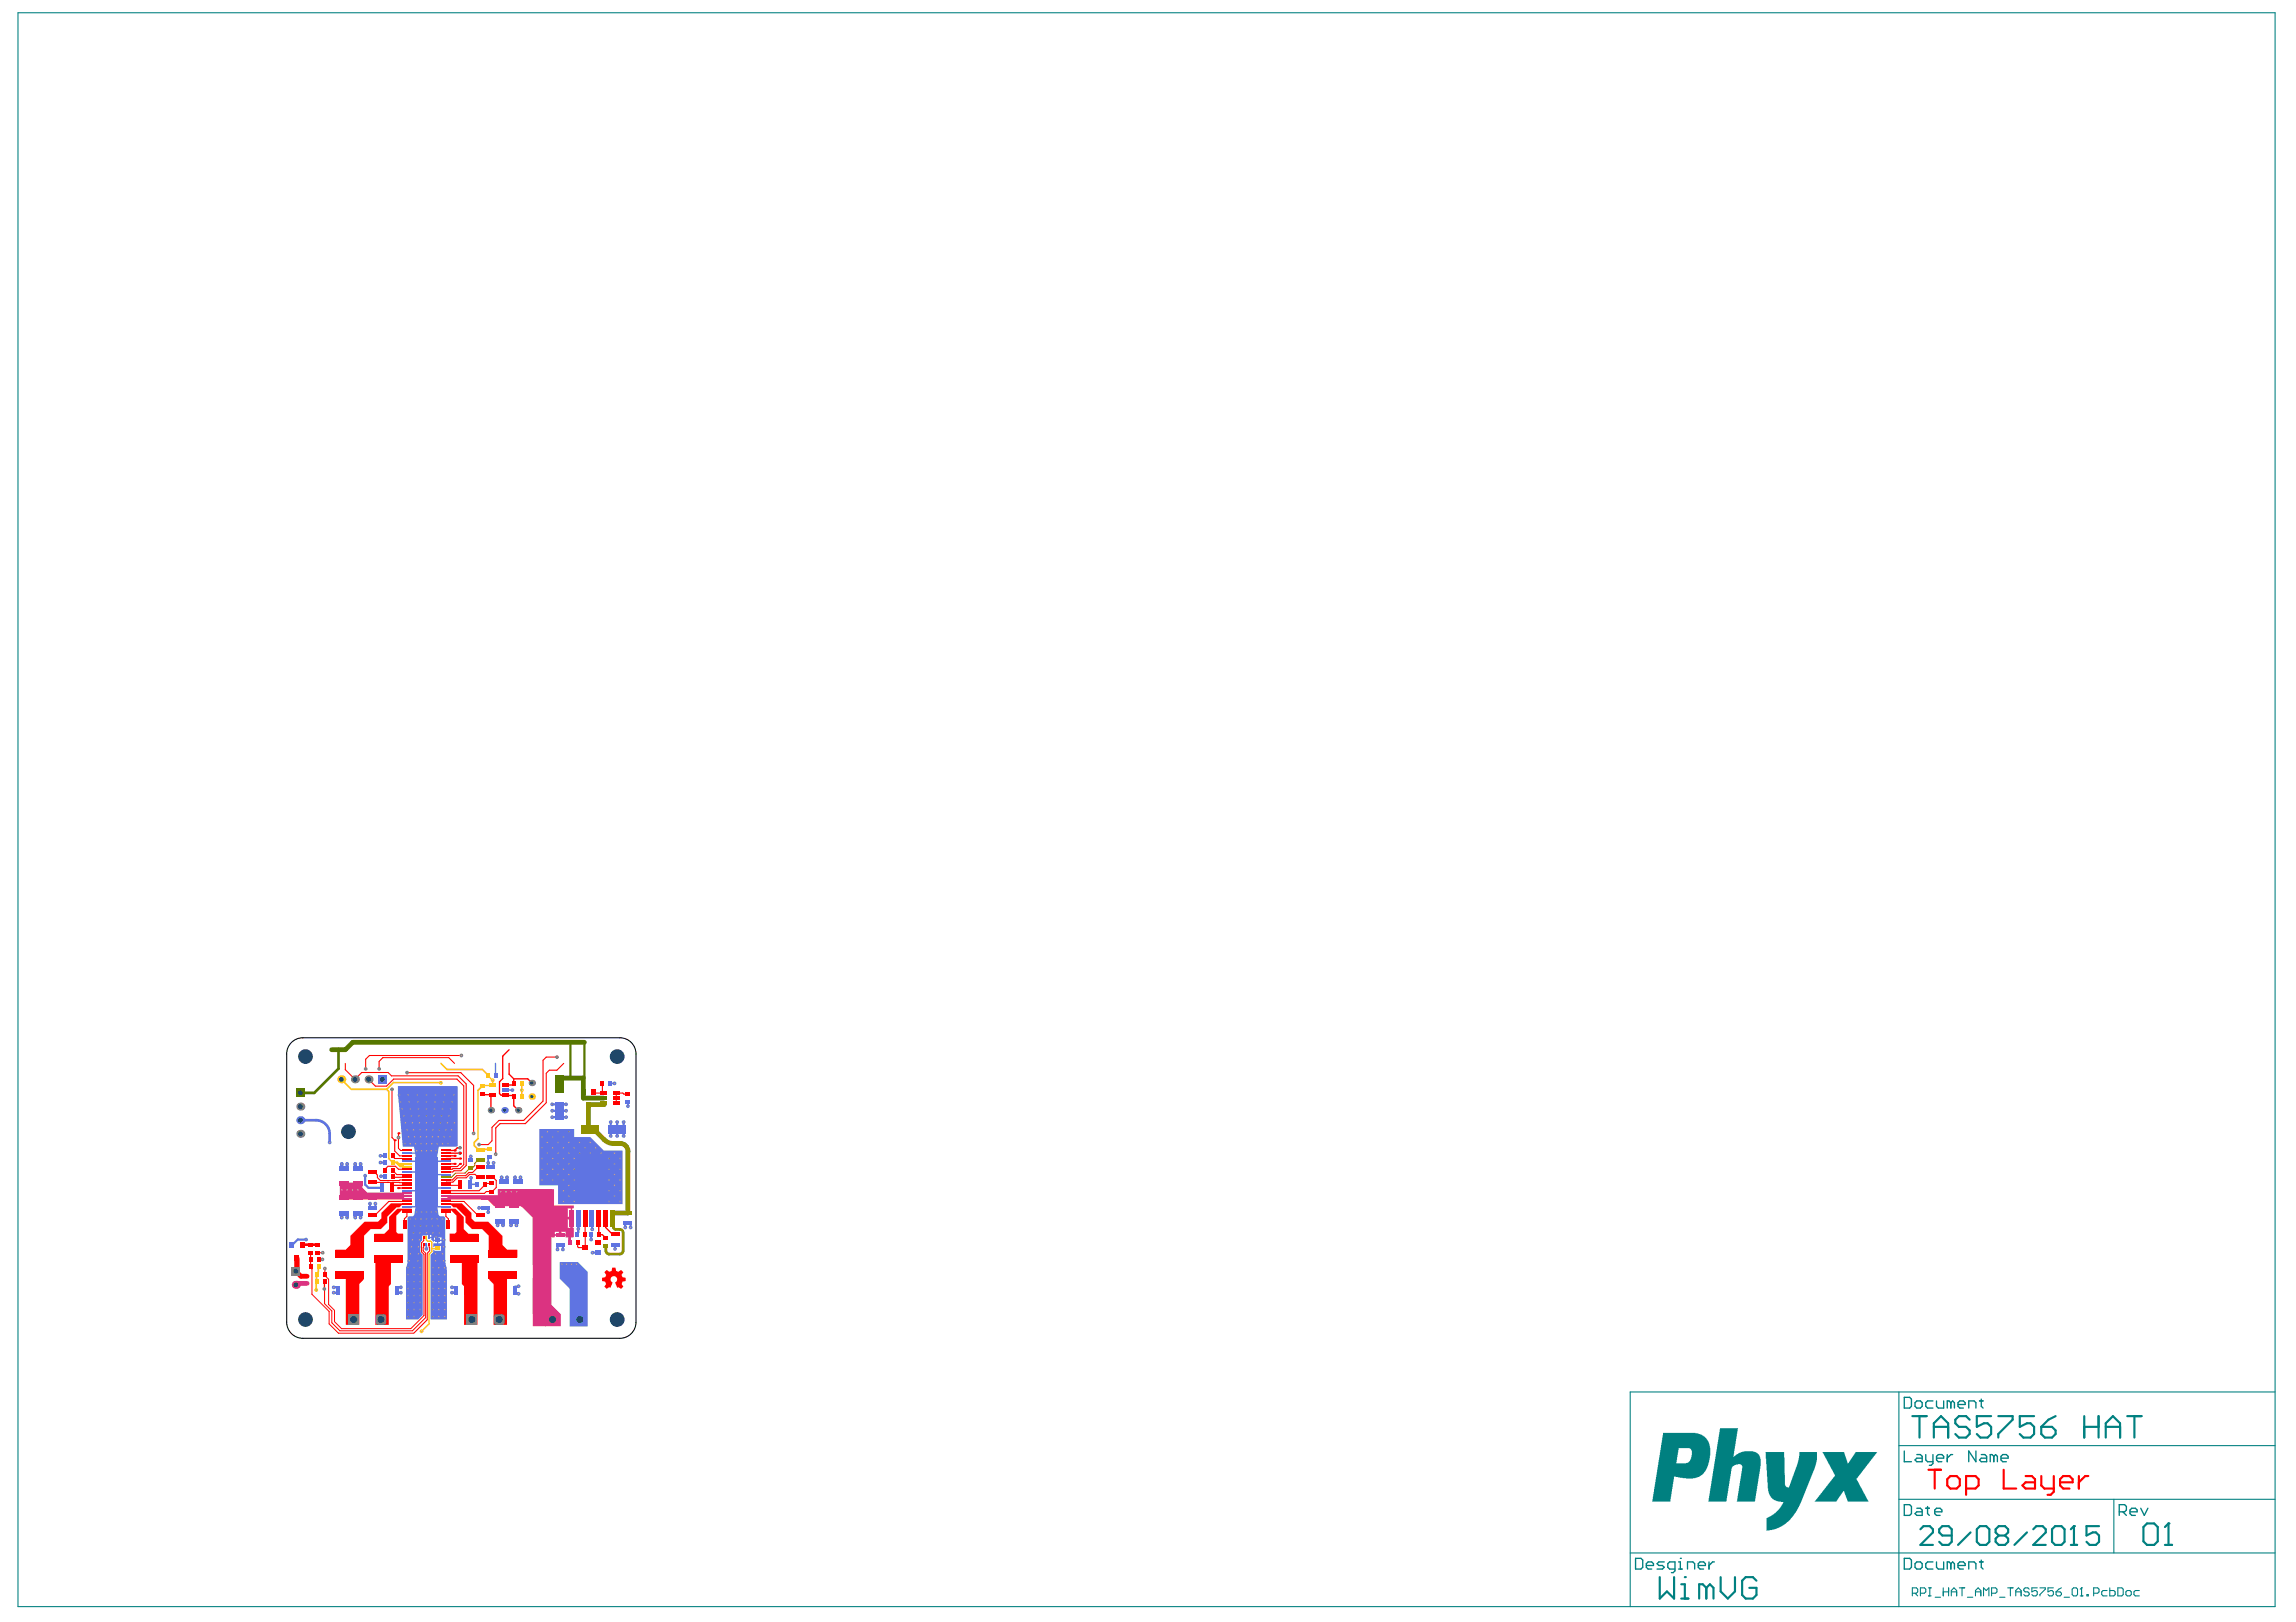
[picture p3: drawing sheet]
<svg xmlns="http://www.w3.org/2000/svg" width="297mm" height="210mm" viewBox="0 0 297 210" stroke-linecap="round" stroke-linejoin="round" font-family="sans-serif">
<g fill="#008080">
<path d="M235.8 187.9h2.8l.4 1.5 .2-.1 .9-1.4h2.8l-2.6 3.3a.38 .38 0 0 0 .1 .5l1.3 2.6h-2.6l-.5-1.3h-.1l-.9 1.3h-2.8l2.2-2.8 .1-.3a.34 .34 0 0 0 .1-.5z"/>
<path d="M228.4 187.9h2.4l.1 4.2 .1 .2 .3 .2h.2l1.1-3.1 .2-1v-.5h2.3v1.1l-.4 1.2-1.9 4.6-.7 1.3-1.1 1.1-.9 .6-.8 .2-.8 .1v-1.2a.45 .45 0 0 1 .4-.6l.8-.5 .5-.5 .5-.9-.6-.1-.6-.2-.4-.3-.3-.5-.1-.7z"/>
<path d="M222.5 184.8h2.4l-.7 3.7 .8-.5 .7-.2 1.3 .1 .4 .2 .3 .4 .1 .3v.9l-.8 4.6h-2.3l.7-4.1a.58 .58 0 0 0-.1-.7h-.7l-.3 .2a.59 .59 0 0 0-.3 .7l-.7 3.9h-2.3z"/>
<path d="M215.1 185.4h4.2l.9 .3 .6 .5 .4 .7 .1 .5-.1 1.3-.2 .9-.3 .7-.3 .4-.5 .4-.9 .2h-.9l-1.5-.2-.5 3.2h-2.4zM217.2 187.4l-.3 2h1.2l.3-.1 .4-.5 .1-.8a.56 .56 0 0 0-.3-.6z"/>
</g>
<g fill="none" stroke="#008080" stroke-width=".14">
<path d="M2.3 1.7h292v206.2h-292zM245.7 180.1v27.8M245.7 194h48.6M245.7 187.1h48.6M273.5 194v7M294.3 180.1h-83.4v27.8M210.9 201h83.4M247.4 206.2h.5l.2-.2v-.3l-.2-.2h-.5v1M247.8 206.2l.3 .3M248.4 206.2h.6l.1-.2v-.3l-.1-.2h-.6v1M249.5 205.5h.3M249.5 206.5h.3"/>
<path d="M249.7 205.5v1M250.4 206.7h.7M251.4 205.5v1M251.4 206h.7M252.1 205.5v1M252.4 206h.7M252.4 206.5v-.7l.4-.3 .3 .3v.7M253.5 205.5h.7M253.8 205.5v1M254.5 206.7h.7M255.6 206h.7M255.6 206.5v-.7l.3-.3 .4 .3v.7"/>
<path d="M256.6 206.5v-1l.4 .3 .3-.3v1M257.7 206.2h.5l.2-.2v-.3l-.2-.2h-.5v1M258.7 206.7h.7M259.7 205.5h.7M260.1 205.5v1M260.8 206h.7M260.8 206.5v-.7l.3-.3 .4 .3v.7M262.5 205.7l-.2-.2h-.3l-.2 .2v.1l.2 .2h.3l.2 .2v.2l-.2 .1h-.3l-.2-.1M263.6 205.5h-.7v.5l.3-.2h.2l.2 .2v.4l-.2 .1h-.4l-.1-.1M263.9 205.5h.7v.2l-.7 .7v.1M265.6 205.5h-.6v.5l.3-.2h.2l.1 .2v.4l-.1 .1h-.4l-.1-.1M266 206h.5l.2 .2v.2l-.2 .1h-.3l-.2-.1z"/>
<path d="M266.7 205.5l-.4 .2-.3 .3M267 206.7h.7M268.1 205.7l.2-.2h.3l.2 .2v.7l-.2 .1h-.3l-.2-.1zM269.1 206.5h.4M269.3 205.5h.1M269.3 205.5v1M269.3 205.5l-.2 .2M270 206.4h.2v.1h-.2zM270.9 206.2h.5l.2-.2v-.3l-.2-.2h-.5v1M272.6 205.8h-.5l-.2 .2v.4l.2 .1h.5M272.9 205.5v1h.6l.1-.1v-.4l-.1-.2h-.6M274 205.5h.5l.2 .2v.7l-.2 .1h-.5z"/>
<path d="M275 206l.2-.2h.4l.1 .2v.4l-.1 .1h-.4l-.2-.1zM276.8 205.8h-.6l-.1 .2v.4l.1 .1h.6"/>
</g>
<g fill="none" stroke="#008080" stroke-width=".17">
<path d="M246.4 194.7h.7l.2 .3v.9l-.2 .2h-.7zM246.4 180.8h.7l.2 .3v.9l-.2 .2h-.7zM246.4 187.8v1.4h.9M247.8 181.5l.2-.2h.4l.3 .2v.5l-.3 .2h-.4l-.2-.2zM248 195.2h.4l.3 .2v.7h-.7l-.2-.2 .2-.3h.7M248 188.2h.4l.3 .3v.7h-.7l-.2-.3 .2-.2h.7M249.1 195.2h.5M249.1 188.2v.7l.3 .3h.7M249.4 195v.9l.2 .2M250.1 181.3h-.7l-.3 .2v.5l.3 .2h.7M250.1 188.2v1.2l-.3 .2h-.2M250.3 195.6h.9v-.2l-.2-.2h-.5l-.2 .2v.5l.2 .2h.5"/>
<path d="M250.5 188.7h1v-.2l-.3-.3h-.4l-.3 .3v.4l.3 .3h.4M250.5 181.3v.7l.3 .2h.7v-.9M251.9 188.2v1M252.4 181.5l-.2-.2h-.3v.9M252.4 181.5l.2-.2 .2 .2v.7M252.4 181.5v.7M252.6 188.2h-.2l-.5 .5M253.3 181.8h.9v-.3l-.2-.2h-.5l-.2 .2v.5l.2 .2h.5M254.7 182.2v-.9h.7l.2 .2v.7M255.6 187.8v1.4l-.9-1.4v1.4M256.1 181.3h.5M256.3 188.2h.5l.2 .3v.7h-.7l-.2-.3 .2-.2h.7"/>
<path d="M256.3 181.1v.9l.3 .2M257.9 188.5l-.2-.3h-.2v1M257.9 188.5v.7M257.9 188.5l.3-.3 .2 .3v.7M258.9 188.7h.9v-.2l-.2-.3h-.5l-.2 .3v.4l.2 .3h.5M274.2 195.6h.7l.2-.2v-.4l-.2-.3h-.7v1.4M274.6 195.6l.5 .5M275.6 195.6h.9v-.2l-.2-.2h-.5l-.2 .2v.5l.2 .2h.5M277 195.2l.4 .9 .5-.9M211.6 201.7h.7l.2 .2v.9l-.2 .3h-.7zM213 202.6h.9v-.2l-.2-.3h-.5l-.2 .3v.4l.2 .3h.5M215.3 202.1h-.7l-.2 .3 .2 .2h.5l.2 .2-.2 .3h-.7"/>
<path d="M216.7 203.1h-.7l-.2-.3v-.4l.2-.3h.7v1.2l-.2 .2h-.3M217.2 203.1h.4M217.2 202.1h.2v1M217.4 201.7h.1M218.3 203.1v-1h.7l.2 .3v.7M219.7 202.6h.9v-.2l-.2-.3h-.5l-.2 .3v.4l.2 .3h.5M221.1 202.1v1M221.8 202.1h-.2l-.5 .5M246.4 201.7h.7l.2 .2v.9l-.2 .3h-.7zM247.8 202.4l.2-.3h.4l.3 .3v.4l-.3 .3h-.4l-.2-.3zM250.1 202.1h-.7l-.3 .3v.4l.3 .3h.7M250.5 202.1v.7l.3 .3h.7v-1"/>
<path d="M252.4 202.4l-.2-.3h-.3v1M252.4 202.4v.7M252.4 202.4l.2-.3 .2 .3v.7M253.3 202.6h.9v-.2l-.2-.3h-.5l-.2 .3v.4l.2 .3h.5M254.7 203.1v-1h.7l.2 .3v.7M256.1 202.1h.5M256.3 201.9v.9l.3 .3"/>
</g>
<g fill="none" stroke="#008080" stroke-width=".28">
<path d="M247.4 183.3h1.9M248.3 183.3v2.7M248.4 197.9l.5-.4h.8l.4 .4v.4l-1.7 1.6h1.7M250.2 186v-1.8l.9-.9 .9 .9v1.8M250.2 184.6h1.8M252.5 198.7h-1.2l-.4-.4v-.4l.4-.4h.8l.4 .4v1.6l-.4 .4h-.8l-.4-.4M254.8 183.7l-.4-.4h-1l-.4 .4v.5l.4 .4h1l.4 .5v.5l-.4 .4h-1l-.4-.4M254.9 198.3l-1.6 1.6M255.7 197.9l.4-.4h.9l.4 .4v1.6l-.4 .4h-.9l-.4-.4zM257.6 183.3h-1.9v1.3l1-.4h.4l.5 .4v1l-.5 .4h-.9l-.5-.4M258.5 183.3h1.9v.4l-1.9 1.9v.4M258.6 198.7l-.4 .4v.4l.4 .4h.8l.4-.4v-.4l-.4-.4"/>
<path d="M258.6 198.7l-.4-.4v-.4l.4-.4h.8l.4 .4v.4l-.4 .4M258.6 198.7h.8M262.2 198.3l-1.6 1.6M263 197.9l.4-.4h.9l.4 .4v.4l-1.7 1.6h1.7M263.2 183.3h-1.9v1.3l.9-.4h.5l.5 .4v1l-.5 .4h-.9l-.5-.4M264.1 184.6h1.4l.4 .5v.5l-.4 .4h-1l-.4-.4zM265.5 197.9l.4-.4h.8l.4 .4v1.6l-.4 .4h-.8l-.4-.4zM265.9 183.3l-.9 .4-.9 .9M267.9 199.9h.8M268.3 197.5h.1M268.3 197.5v2.4M268.3 197.5l-.4 .4"/>
<path d="M269.6 184.6h1.9M269.6 183.3v2.7M271.5 183.3v2.7M271.6 197.5h-1.7v1.2l.8-.4h.5l.4 .4v.8l-.4 .4h-.9l-.4-.4M272.4 184.6h1.9M272.4 186v-1.8l1-.9 .9 .9v1.8M275.2 183.3h1.9M276.1 183.3v2.7M277.3 197.6l.5-.4h.9l.5 .4v1.9l-.5 .4h-.9l-.5-.4zM280.1 199.9h.9M280.5 197.2h.1M280.5 197.2v2.7"/>
<path d="M280.5 197.2l-.4 .4M214.7 204.1v2.8l1-1 .9 1v-2.8M217.5 206.9h.9M217.5 205h.5v1.9M218 204.1h.1M220.8 205.5l-.5-.5h-.5v1.9M220.8 205.5v1.4M220.8 205.5l.4-.5 .5 .5v1.4M222.6 204.1v1.8l.9 1 1-1v-1.8M227.2 204.6l-.4-.5h-1l-.4 .5v1.8l.4 .5h1l.4-.5v-.9h-.9"/>
</g>
<g fill="#f00">
<path d="M48.6 162.5h2v3.7l-.3 .3v5h-1.7z"/>
<path d="M59.8 162.5h2v9h-1.8v-5l-.2-.3z"/>
</g>
<path d="M50.6 150.3h.8l.3 .2h1.6v.2h-1.1v.2h1.1v.2h-1.6l-.5-.6h-.6z" fill="#ffc51a"/>
<g fill="#f00">
<path d="M78.2 164.6l.3-.2 .3 .2 .3-.1 .1-.5h.4l.1 .5 .3 .1 .4-.2 .2 .2-.2 .4 .1 .3 .4 .1v.4h-.3l-.2 .4 .2 .3-.2 .3-.4-.2h-.2l-.2-.6 .2-.3v-.2l-.1-.3-.3-.1-.2 .1-.2 .3v.3l.3 .2-.3 .6h-.2l-.3 .2-.3-.3 .2-.3-.1-.3-.4-.2v-.3l.4-.1 .1-.3z"/>
<path d="M50.3 157.5l1.1-1.1h1.9v.2h-1.3l-.7 .7v2.1l.2 .2h.7v1.1h-3.7v-1h1.2l.6-.6z"/>
<path d="M57.1 156.4h1.8l1.1 1.1v1.6l.6 .6h1.3v1h-3.7v-1.1h.7l.2-.2v-2.1l-.7-.7h-1.3z"/>
</g>
<path d="M69.8 146.1h4.5v1h2.1l1.7 1.8h2.4v6.9h-8.3v-2.4h-2.4z" fill="#5f74e2"/>
<g fill="#f00">
<path d="M44.7 164.6h2.3v1l-.5 .6v5.3h-1.8z"/>
<path d="M63.3 164.6h2.3v6.9h-1.7v-5.3l-.6-.6z"/>
</g>
<g fill="#5f74e2">
<path d="M72.4 163.3h2.4l1.2 1.3v7.1h-2.3v-4.9l-1.3-1.3z"/>
<path d="M51.5 140.5h7.7v7.8l-2.4 .1-.2 1.3v6.3h-2.8v-6.3l-.2-1.3h-1.5l-.6-6.9z"/>
<path d="M53.8 149.8h2.8v6.2l.1 1.2 .2 .2h.5l.2 .2v5.7l.2 1v6.5h-2.1v-8.4l.3-.4 .1-.2h.1v.1h.8v-.7h-.8v.2h-.1v-.5h.4v-.3h-.4v.1h-.1l-.2-.3v-.2h-.3h-.1v-.4l-.8 .1v.6l-.2 .3v1.3l.3 .3v7.8l-.6 .6h-1.6v-6.5l.2-1v-5.7l.2-.2h.5l.2-.2 .2-1.2zM55.6 159.8v.3h.2v-.3zM56.7 160.1v.3h.4v-.3zM56.1 160.1v.3h.4v-.3zM56.7 160.6v.3h.4v-.3z"/>
</g>
<g fill="#db3381">
<path d="M68.9 153.9h2.4v14.9l1.2 1.3v1.5h-2l-1.6-1.5z"/>
<path d="M44 153h2.9v.7l.6 .6h5.8v.2h-1v.2h1v.2h-1v.1h1v.2h-9.3z"/>
<path d="M57.1 154.7h7.3v-.8h6.9v2.2h-7.4l-.8-.9h-6v-.2h.8v-.1h-.8z"/>
</g>
<g fill="#f00">
<path d="M43.4 161.7h1.3l.6-.6v-1.2l1.9-1.8h1.7l.4-.4v-.7l1.3-1.3h2.7v.2h-1.3l-.3 .3h-.4l-1.2 1.2v.8l-.8 .9h-1.3l-.9 .8v2.8h-3.7z"/>
<path d="M57.1 155.7h2.7l1.2 1.3v.7l.4 .4h1.8l1.8 1.8v1.2l.6 .6h1.3v1h-3.7v-2.8l-.8-.8h-1.3l-.9-.9v-.8l-1.2-1.2h-.3l-.4-.3h-1.2z"/>
</g>
<path d="M64.4 153.9h7.3v2.1h2.5v.3l-.2 .1v2.5h.2v1.2h-1v-.2h-1.4l-.1 .2h-.5v3.6l-1 .1v1.4h1v4.6l-.6 .1v.8h.9v.1h-.9v.8h-1.7v-6.3l1.1-.1v-1.4h-1.1v-6.2l-1.6-1.6v-.5h-.7v.5h-.2v-.5h-.7l-.1 .5-.1-.5h-.7v.5h-.2v-.5l-.1-.1h.7v-1h-.7h-.1zM67.1 154.4v.4h.7v-.4zM66.2 154.4v.4h.7v-.4zM65.3 154.4v.4h.7v-.4zM67.1 155v.4h.7v-.4zM66.2 155v.4h.7v-.4zM65.3 155v.4h.7v-.4zM73.4 156.4v1.1h.4v-1.1zM73.4 157.7v1.2h.4v-1.2zM72.6 159.4v.3h.6v-.3zM71.8 159.4v.3h.6v-.3z" fill="#db3381"/>
<path d="M39.7 166.1h-1.4v.2" fill="none" stroke="#db3381" stroke-width=".62"/>
<g fill="none" stroke="#f00" stroke-width=".14">
<path d="M44.7 137.6v.8l1.2 1.3 .9-.9h3.4l.4 .4h8.7l1 1.1v10.5l-.7 .7h-.9l-.1 .2h-.9M47.7 139.7l.9 .9h1.4l.9-1h8.2l.9 .9v10.2l-.5 .5-1.8 .1M52.7 138.8h6.9l1.7 1.7v6.2M58.8 137.6l-.7-.7h-8.6l-.5 .5v.9M59.7 136.6h-11.9l-.5 .5v1.2M72.1 136.8h-1.4l-.4 .4v5.3l-2.5 2.5h-3.2l-1 .9v1.7l-.4 .5h-1.2M72.9 137.6l-.9 .9h-.9l-.4 .4v3.8l-2.7 2.7h-3.3l-.6 .6v3.4M48.2 153h.1M48.2 151.7h.3l.3 .4v.3l.4 .4 3.4-.1M48.2 153h4.4M50.1 153h.1M50.7 141v6.2l.4 .4v1.4l.6 .6h.9"/>
<path d="M50.8 153h.1M50.8 151.3v.2l.5 .5h1.3M50.8 149.6l.3 .3h1.5M50.8 152.2l.2 .2h1.6M51.6 146.7v1.9l.2 .3h.8M52.6 153h.1M52.6 155.5h-2.3l-1.8 1.8h-.3M52.6 156.9v.5l-.3 .3v.7M52.6 151.3h-1l-.4-.4h-1l-.4 .5M57.7 155.5h2.3l1.8 1.8h.3M57.7 156.9v.5l.3 .3v.7M59.5 153.3l-.1 .1h-1.7"/>
<path d="M59.5 150.6l-.3 .4h-1.5M62.1 152.4h-.3l-.3-.4h-.7l-.5 .4h-1.2l-.5 .6h-.9M62.1 151h-.3l-.7 .7h-.4l-.5 .4h-1.1l-.6 .6h-.8M63.5 152.4h.3l.4 .4v.9l-.5 .5h-.8l-.2 .2h-5M63.6 153.2h-.8l-.8 .9h-4.3M75.7 157.6v3.8l-.9 .1-.1-.2v-.5M76.8 141.3l.2 .2h1.1M77.9 140.2l.1 1.3M81.2 141.6h-.5l-.1-.1h-.9v1.3M40.1 162.1l.1 1.9M41.1 162.1h.6M41.2 163h.5"/>
</g>
<path d="M44.2 139.7l1.2 1.3h4.6M57 137.6l.8 .8h4.6l.8 .8M50 141l.3 .2v8.7l.5 .5M57 140.1h-6.1l-.9 .9M62.4 140.5l-.6 .6v6.2l-.4 .5v.5l.4 .4h1.5M41.2 164v.6l-.3 .2v2.1" fill="none" stroke="#ffc51a" stroke-width=".21"/>
<path d="M54.8 161.1l-.1 .8 .4 .3v8.3l-1.7 1.7h-9.4l-1.1-1v-1.6l-.9-.9v-2.8v.9M54.8 160.2v.3l-.3 .3v1.2l.4 .3v7.9l-1.8 1.7h-8.9l-.9-.9v-1.4l-.8-.8v-3.2l-.5-.6v-.8M55.5 161.1l.1 .8-.3 .3v8.6l-1.8 1.7h-9.7l-1.2-1.2v-1.6l-2.2-2.2v-3.3l-.2-.2" fill="none" stroke="#f00" stroke-width=".13"/>
<g fill="none" stroke="#5f74e2" stroke-width=".28">
<path d="M47.2 152.1v1.2l.5 .4h1.7M47.9 155.8v.5M48.6 155.8v.5M49.2 150.4h.6M49.2 149.6h.6M49.3 152.2l.5 .1M62 156.3h.8M63.2 150.5v.5M63.2 156.3v.6M63.9 150.5v.5M71.4 144.6h1.8M71.4 143.7h1.8"/>
<path d="M71.4 142.9h1.8M74.8 157.6v1.9l-.1 .1v.2M76.5 159.8v.6M76.6 157.6v1.5M79 145.2v1.8M79.8 145.2v1.8M80.7 145.2v1.8M80.9 158.8v-.5h.7v.5M39.6 160.4h-1.1l-.8 .8M43.2 167.3h.5M43.2 166.6h.5M51.3 167.3h.6"/>
<path d="M51.3 166.6h.6M56.4 160.1v.4h.2M58.5 167.3h.5M58.5 166.6h.5M66.6 166.5h.1M66.6 167.4h.5M67.1 166.5h-.5M72.1 161.7v-.6h.7v.6M72.7 163.6v.6M73.3 163.6v.6M73.9 163.6v.6M74.6 163.6v.6"/>
<path d="M76.6 162.1h.7M79.6 161.1v.5"/>
</g>
<g fill="none" stroke="#f00" stroke-width=".17">
<path d="M65.9 135.8l-.9 .9v2.9l-.4 .4v1.5l.2 .2h.6M65.9 137.6v1.4l.6 .6M66.5 139.6v.8h-1.1M66.5 139.6h1.8l.5 .5M51.5 153.7h.1M51.5 153.7h1.1M52.6 153.4h-1.7l-.1 .1v.2M57.7 150.6h1.1M57.7 149.6h1.1M57.7 148.9h1.1M57.7 149.2h1.8M57.7 149.9h1.8"/>
<path d="M58.8 150.6h.1M58.8 149.6h.1M58.8 148.9h.1M59.5 149.2h.1M59.5 149.9h.1M59.5 148.5h-.3l-.4 .4M62.5 141.6l1.2 .1h-.2v2M65.4 141.8h1.1M77.5 157.6v2.1l.4 .1 .5 .4M78.3 157.6v1.2l1 1h.3"/>
</g>
<path d="M52.6 154.1h1.7M54.3 155.8l-.4 .4h-1.3M54.3 151.6l-1.7 .1M54.3 150l-.3 .3h-1.4M54.5 148.9l-.3 .3h-1.6M56 155.8l.4 .4h1.3M56 150l.3 .3h1.4M57.7 153.7h-1.3l-.4 .4M57.7 152h-1.2l-.5 .5M65.4 141.1h.9" fill="none" stroke="#5f74e2" stroke-width=".17"/>
<path d="M63.2 139.2l.5 .6v.6l-1.2 .1M67.5 140.2v1.7M55.2 160.2v.3l.1 .1h.4l.2 .2v1.2l-.4 .3v9l-1 1M56.6 161.6h-.7" fill="none" stroke="#ffc51a" stroke-width=".17"/>
<path d="M56 159.5h-.5v.7M60.9 149.6v.5M60.9 152.4v.9h.8M63.3 149.8h-.1v.7M79 140.2h.5M81.2 142.6v.6M55.2 161.1v.5" fill="none" stroke="#5f74e2" stroke-width=".21"/>
<path d="M60.8 151.1l-.6 .7h-1.3l-.5 .6h-.7M62.1 150.1h-.2l-.5 .4v.3l-.3 .4h-.2" fill="none" stroke="#c26200" stroke-width=".14"/>
<path d="M64.1 137.6v1.5l.1 .1" fill="none" stroke="#5f74e2" stroke-width=".18"/>
<path d="M65.4 141.7v.1M66.5 141.9v1.2l.5 .6" fill="none" stroke="#f00" stroke-width=".18"/>
<path d="M72.5 159.8v-2.2h1.4v1.7l-.1 .1-.1 .1v1.3" fill="none" stroke="#db3381" stroke-width=".35"/>
<path d="M73.8 135v4.3l.2 .2M75.6 135v4.4l-.1 .1" fill="none" stroke="#567700" stroke-width=".28"/>
<path d="M78.2 147.5h.1M78.2 142.9h-2.1v3l.3 .2h.4l1.4 1.4M78.2 147.5a2.21 2.21 0 0 0 2.1 .5 .97 .97 0 0 1 .9 1v8h-2v.6" fill="none" stroke="#909100" stroke-width=".62"/>
<path d="M38.4 162.8v1.6l-.1 .1" fill="none" stroke="#f00" stroke-width=".7"/>
<path d="M38.9 145h2a1.76 1.76 0 0 1 1.8 1.7v1.1" fill="none" stroke="#5f74e2" stroke-width=".35"/>
<g fill="none" stroke="#5f74e2" stroke-width=".42">
<path d="M44.2 150.6v.6M44.2 157v.6M44.9 150.6v.6M44.9 157v.6M46 150.6v.6M46 157v.6M46.6 150.6v.6M46.6 157v.6M64.4 158v.6M64.9 152.4v.5M65.1 158v.6M65.6 152.4v.5"/>
<path d="M66.1 158v.6M66.6 152.4v.5M66.8 158v.6M67.3 152.4v.5"/>
</g>
<path d="M43.8 135.8v2.5l-3.2 3.1h-1.7" fill="none" stroke="#567700" stroke-width=".35"/>
<path d="M79.2 157.6l.2 .2v1l.1 .3a1.21 1.21 0 0 1 1.1 .2v2.6l-.2 .3h-1.8l-.2-.3v-.6" fill="none" stroke="#909100" stroke-width=".35"/>
<path d="M72.5 139.5h3v2.6h2.6M75.6 134.9h-30l-.9 .9h-1.8" fill="none" stroke="#567700" stroke-width=".62"/>
<path d="M38.3 164.5l.6 .7h.8" fill="none" stroke="#f00" stroke-width=".62"/>
<path d="M41.1 161.1h-1.9l-.1 .1" fill="none" stroke="#f00" stroke-width=".35"/>
<path d="M249.5 190.2h1.6M250.3 190.2v2.4M251.9 191.4l.4-.4h.8l.4 .4v.8l-.4 .4h-.8l-.4-.4zM254.4 192.6h1.2l.4-.4v-.8l-.4-.4h-1.2v2.4M259.2 190.2v2.4h1.6M262.1 191h.8l.4 .4v1.2h-1.2l-.4-.4 .4-.4h1.2M264.1 191v1.2l.4 .4h1.2M265.7 191v2l-.4 .4h-.4M266.5 191.8h1.6v-.4l-.4-.4h-.8l-.4 .4v.8l.4 .4h.8M269 191v1.6M270.2 191h-.4l-.8 .8" fill="none" stroke="#f00" stroke-width=".28"/>
<circle cx="42.7" cy="147.8" r=".24" fill="#5f74e2"/>
<circle cx="42.7" cy="147.8" r=".1" fill="#a6968d"/>
<circle cx="57.5" cy="170.4" r=".24" fill="#5f74e2"/>
<circle cx="57.5" cy="170.4" r=".1" fill="#a6968d"/>
<circle cx="56" cy="170.4" r=".24" fill="#5f74e2"/>
<circle cx="56" cy="170.4" r=".1" fill="#a6968d"/>
<circle cx="56.8" cy="170.4" r=".24" fill="#5f74e2"/>
<circle cx="56.8" cy="170.4" r=".1" fill="#a6968d"/>
<circle cx="53.6" cy="170.4" r=".24" fill="#5f74e2"/>
<circle cx="53.6" cy="170.4" r=".1" fill="#a6968d"/>
<circle cx="52.8" cy="170.4" r=".24" fill="#5f74e2"/>
<circle cx="52.8" cy="170.4" r=".1" fill="#a6968d"/>
<circle cx="54.5" cy="172.3" r=".24" fill="#ffc51a"/>
<circle cx="54.5" cy="172.3" r=".1" fill="#a6968d"/>
<circle cx="57.5" cy="169.5" r=".24" fill="#5f74e2"/>
<circle cx="57.5" cy="169.5" r=".1" fill="#a6968d"/>
<circle cx="56" cy="169.5" r=".24" fill="#5f74e2"/>
<circle cx="56" cy="169.5" r=".1" fill="#a6968d"/>
<circle cx="56.8" cy="169.5" r=".24" fill="#5f74e2"/>
<circle cx="56.8" cy="169.5" r=".1" fill="#a6968d"/>
<circle cx="53.6" cy="169.5" r=".24" fill="#5f74e2"/>
<circle cx="53.6" cy="169.5" r=".1" fill="#a6968d"/>
<circle cx="54.3" cy="169.5" r=".24" fill="#5f74e2"/>
<circle cx="54.3" cy="169.5" r=".1" fill="#a6968d"/>
<circle cx="52.8" cy="169.5" r=".24" fill="#5f74e2"/>
<circle cx="52.8" cy="169.5" r=".1" fill="#a6968d"/>
<circle cx="57.5" cy="168.6" r=".24" fill="#5f74e2"/>
<circle cx="57.5" cy="168.6" r=".1" fill="#a6968d"/>
<circle cx="56" cy="168.6" r=".24" fill="#5f74e2"/>
<circle cx="56" cy="168.6" r=".1" fill="#a6968d"/>
<circle cx="56.8" cy="168.6" r=".24" fill="#5f74e2"/>
<circle cx="56.8" cy="168.6" r=".1" fill="#a6968d"/>
<circle cx="53.6" cy="168.6" r=".24" fill="#5f74e2"/>
<circle cx="53.6" cy="168.6" r=".1" fill="#a6968d"/>
<circle cx="54.3" cy="168.6" r=".24" fill="#5f74e2"/>
<circle cx="54.3" cy="168.6" r=".1" fill="#a6968d"/>
<circle cx="52.8" cy="168.6" r=".24" fill="#5f74e2"/>
<circle cx="52.8" cy="168.6" r=".1" fill="#a6968d"/>
<circle cx="57.3" cy="143.5" r=".24" fill="#5f74e2"/>
<circle cx="57.3" cy="143.5" r=".1" fill="#a6968d"/>
<circle cx="57.1" cy="144.4" r=".24" fill="#5f74e2"/>
<circle cx="57.1" cy="144.4" r=".1" fill="#a6968d"/>
<circle cx="58.3" cy="143.5" r=".24" fill="#5f74e2"/>
<circle cx="58.3" cy="143.5" r=".1" fill="#a6968d"/>
<circle cx="58.1" cy="144.4" r=".24" fill="#5f74e2"/>
<circle cx="58.1" cy="144.4" r=".1" fill="#a6968d"/>
<circle cx="52.2" cy="144.4" r=".24" fill="#5f74e2"/>
<circle cx="52.2" cy="144.4" r=".1" fill="#a6968d"/>
<circle cx="52" cy="143.5" r=".24" fill="#5f74e2"/>
<circle cx="52" cy="143.5" r=".1" fill="#a6968d"/>
<circle cx="53.2" cy="144.4" r=".24" fill="#5f74e2"/>
<circle cx="53.2" cy="144.4" r=".1" fill="#a6968d"/>
<circle cx="53.1" cy="143.5" r=".24" fill="#5f74e2"/>
<circle cx="53.1" cy="143.5" r=".1" fill="#a6968d"/>
<circle cx="55.2" cy="143.5" r=".24" fill="#5f74e2"/>
<circle cx="55.2" cy="143.5" r=".1" fill="#a6968d"/>
<circle cx="56.2" cy="143.5" r=".24" fill="#5f74e2"/>
<circle cx="56.2" cy="143.5" r=".1" fill="#a6968d"/>
<circle cx="54.1" cy="143.5" r=".24" fill="#5f74e2"/>
<circle cx="54.1" cy="143.5" r=".1" fill="#a6968d"/>
<circle cx="55.2" cy="144.4" r=".24" fill="#5f74e2"/>
<circle cx="55.2" cy="144.4" r=".1" fill="#a6968d"/>
<circle cx="56.1" cy="144.4" r=".24" fill="#5f74e2"/>
<circle cx="56.1" cy="144.4" r=".1" fill="#a6968d"/>
<circle cx="54.2" cy="144.4" r=".24" fill="#5f74e2"/>
<circle cx="54.2" cy="144.4" r=".1" fill="#a6968d"/>
<circle cx="54.3" cy="155" r=".24" fill="#5f74e2"/>
<circle cx="54.3" cy="155" r=".1" fill="#a6968d"/>
<circle cx="54.3" cy="155.8" r=".24" fill="#5f74e2"/>
<circle cx="54.3" cy="155.8" r=".1" fill="#a6968d"/>
<circle cx="54.3" cy="150" r=".24" fill="#5f74e2"/>
<circle cx="54.3" cy="150" r=".1" fill="#a6968d"/>
<circle cx="55.2" cy="150" r=".24" fill="#5f74e2"/>
<circle cx="55.2" cy="150" r=".1" fill="#a6968d"/>
<circle cx="56" cy="150" r=".24" fill="#5f74e2"/>
<circle cx="56" cy="150" r=".1" fill="#a6968d"/>
<circle cx="54.3" cy="150.8" r=".24" fill="#5f74e2"/>
<circle cx="54.3" cy="150.8" r=".1" fill="#a6968d"/>
<circle cx="55.2" cy="150.8" r=".24" fill="#5f74e2"/>
<circle cx="55.2" cy="150.8" r=".1" fill="#a6968d"/>
<circle cx="56" cy="150.8" r=".24" fill="#5f74e2"/>
<circle cx="56" cy="150.8" r=".1" fill="#a6968d"/>
<circle cx="54.3" cy="151.6" r=".24" fill="#5f74e2"/>
<circle cx="54.3" cy="151.6" r=".1" fill="#a6968d"/>
<circle cx="55.2" cy="151.6" r=".24" fill="#5f74e2"/>
<circle cx="55.2" cy="151.6" r=".1" fill="#a6968d"/>
<circle cx="56" cy="151.6" r=".24" fill="#5f74e2"/>
<circle cx="56" cy="151.6" r=".1" fill="#a6968d"/>
<circle cx="54.3" cy="152.5" r=".24" fill="#5f74e2"/>
<circle cx="54.3" cy="152.5" r=".1" fill="#a6968d"/>
<circle cx="55.2" cy="152.5" r=".24" fill="#5f74e2"/>
<circle cx="55.2" cy="152.5" r=".1" fill="#a6968d"/>
<circle cx="56" cy="152.5" r=".24" fill="#5f74e2"/>
<circle cx="56" cy="152.5" r=".1" fill="#a6968d"/>
<circle cx="55.2" cy="155" r=".24" fill="#5f74e2"/>
<circle cx="55.2" cy="155" r=".1" fill="#a6968d"/>
<circle cx="56" cy="155" r=".24" fill="#5f74e2"/>
<circle cx="56" cy="155" r=".1" fill="#a6968d"/>
<circle cx="55.2" cy="155.8" r=".24" fill="#5f74e2"/>
<circle cx="55.2" cy="155.8" r=".1" fill="#a6968d"/>
<circle cx="56" cy="155.8" r=".24" fill="#5f74e2"/>
<circle cx="56" cy="155.8" r=".1" fill="#a6968d"/>
<circle cx="73.6" cy="146.5" r=".24" fill="#5f74e2"/>
<circle cx="73.6" cy="146.5" r=".1" fill="#a6968d"/>
<circle cx="72.9" cy="147.1" r=".24" fill="#5f74e2"/>
<circle cx="72.9" cy="147.1" r=".1" fill="#a6968d"/>
<circle cx="71.5" cy="147.1" r=".24" fill="#5f74e2"/>
<circle cx="71.5" cy="147.1" r=".1" fill="#a6968d"/>
<circle cx="72.2" cy="146.5" r=".24" fill="#5f74e2"/>
<circle cx="72.2" cy="146.5" r=".1" fill="#a6968d"/>
<circle cx="70.1" cy="147.1" r=".24" fill="#5f74e2"/>
<circle cx="70.1" cy="147.1" r=".1" fill="#a6968d"/>
<circle cx="70.8" cy="146.5" r=".24" fill="#5f74e2"/>
<circle cx="70.8" cy="146.5" r=".1" fill="#a6968d"/>
<circle cx="70.1" cy="149.9" r=".24" fill="#5f74e2"/>
<circle cx="70.1" cy="149.9" r=".1" fill="#a6968d"/>
<circle cx="70.1" cy="151.3" r=".24" fill="#5f74e2"/>
<circle cx="70.1" cy="151.3" r=".1" fill="#a6968d"/>
<circle cx="70.1" cy="152.7" r=".24" fill="#5f74e2"/>
<circle cx="70.1" cy="152.7" r=".1" fill="#a6968d"/>
<circle cx="70.8" cy="149.2" r=".24" fill="#5f74e2"/>
<circle cx="70.8" cy="149.2" r=".1" fill="#a6968d"/>
<circle cx="70.8" cy="150.6" r=".24" fill="#5f74e2"/>
<circle cx="70.8" cy="150.6" r=".1" fill="#a6968d"/>
<circle cx="70.8" cy="152" r=".24" fill="#5f74e2"/>
<circle cx="70.8" cy="152" r=".1" fill="#a6968d"/>
<circle cx="70.8" cy="147.8" r=".24" fill="#5f74e2"/>
<circle cx="70.8" cy="147.8" r=".1" fill="#a6968d"/>
<circle cx="70.1" cy="148.5" r=".24" fill="#5f74e2"/>
<circle cx="70.1" cy="148.5" r=".1" fill="#a6968d"/>
<circle cx="71.5" cy="149.9" r=".24" fill="#5f74e2"/>
<circle cx="71.5" cy="149.9" r=".1" fill="#a6968d"/>
<circle cx="71.5" cy="151.3" r=".24" fill="#5f74e2"/>
<circle cx="71.5" cy="151.3" r=".1" fill="#a6968d"/>
<circle cx="71.5" cy="152.7" r=".24" fill="#5f74e2"/>
<circle cx="71.5" cy="152.7" r=".1" fill="#a6968d"/>
<circle cx="72.2" cy="149.2" r=".24" fill="#5f74e2"/>
<circle cx="72.2" cy="149.2" r=".1" fill="#a6968d"/>
<circle cx="72.2" cy="150.6" r=".24" fill="#5f74e2"/>
<circle cx="72.2" cy="150.6" r=".1" fill="#a6968d"/>
<circle cx="72.2" cy="152" r=".24" fill="#5f74e2"/>
<circle cx="72.2" cy="152" r=".1" fill="#a6968d"/>
<circle cx="72.2" cy="147.8" r=".24" fill="#5f74e2"/>
<circle cx="72.2" cy="147.8" r=".1" fill="#a6968d"/>
<circle cx="71.5" cy="148.5" r=".24" fill="#5f74e2"/>
<circle cx="71.5" cy="148.5" r=".1" fill="#a6968d"/>
<circle cx="72.9" cy="148.5" r=".24" fill="#5f74e2"/>
<circle cx="72.9" cy="148.5" r=".1" fill="#a6968d"/>
<circle cx="73.6" cy="147.8" r=".24" fill="#5f74e2"/>
<circle cx="73.6" cy="147.8" r=".1" fill="#a6968d"/>
<circle cx="76.4" cy="147.8" r=".24" fill="#5f74e2"/>
<circle cx="76.4" cy="147.8" r=".1" fill="#a6968d"/>
<circle cx="75" cy="147.8" r=".24" fill="#5f74e2"/>
<circle cx="75" cy="147.8" r=".1" fill="#a6968d"/>
<circle cx="76.4" cy="149.2" r=".24" fill="#5f74e2"/>
<circle cx="76.4" cy="149.2" r=".1" fill="#a6968d"/>
<circle cx="77.8" cy="149.2" r=".24" fill="#5f74e2"/>
<circle cx="77.8" cy="149.2" r=".1" fill="#a6968d"/>
<circle cx="77.1" cy="148.5" r=".24" fill="#5f74e2"/>
<circle cx="77.1" cy="148.5" r=".1" fill="#a6968d"/>
<circle cx="74.3" cy="148.5" r=".24" fill="#5f74e2"/>
<circle cx="74.3" cy="148.5" r=".1" fill="#a6968d"/>
<circle cx="75" cy="149.2" r=".24" fill="#5f74e2"/>
<circle cx="75" cy="149.2" r=".1" fill="#a6968d"/>
<circle cx="75.7" cy="148.5" r=".24" fill="#5f74e2"/>
<circle cx="75.7" cy="148.5" r=".1" fill="#a6968d"/>
<circle cx="74.3" cy="149.9" r=".24" fill="#5f74e2"/>
<circle cx="74.3" cy="149.9" r=".1" fill="#a6968d"/>
<circle cx="74.3" cy="151.3" r=".24" fill="#5f74e2"/>
<circle cx="74.3" cy="151.3" r=".1" fill="#a6968d"/>
<circle cx="74.3" cy="152.7" r=".24" fill="#5f74e2"/>
<circle cx="74.3" cy="152.7" r=".1" fill="#a6968d"/>
<circle cx="74.3" cy="154.1" r=".24" fill="#5f74e2"/>
<circle cx="74.3" cy="154.1" r=".1" fill="#a6968d"/>
<circle cx="74.3" cy="155.5" r=".24" fill="#5f74e2"/>
<circle cx="74.3" cy="155.5" r=".1" fill="#a6968d"/>
<circle cx="73.6" cy="154.8" r=".24" fill="#5f74e2"/>
<circle cx="73.6" cy="154.8" r=".1" fill="#a6968d"/>
<circle cx="73.6" cy="153.4" r=".24" fill="#5f74e2"/>
<circle cx="73.6" cy="153.4" r=".1" fill="#a6968d"/>
<circle cx="73.6" cy="152" r=".24" fill="#5f74e2"/>
<circle cx="73.6" cy="152" r=".1" fill="#a6968d"/>
<circle cx="73.6" cy="150.6" r=".24" fill="#5f74e2"/>
<circle cx="73.6" cy="150.6" r=".1" fill="#a6968d"/>
<circle cx="73.6" cy="149.2" r=".24" fill="#5f74e2"/>
<circle cx="73.6" cy="149.2" r=".1" fill="#a6968d"/>
<circle cx="72.9" cy="155.5" r=".24" fill="#5f74e2"/>
<circle cx="72.9" cy="155.5" r=".1" fill="#a6968d"/>
<circle cx="72.9" cy="154.1" r=".24" fill="#5f74e2"/>
<circle cx="72.9" cy="154.1" r=".1" fill="#a6968d"/>
<circle cx="72.9" cy="152.7" r=".24" fill="#5f74e2"/>
<circle cx="72.9" cy="152.7" r=".1" fill="#a6968d"/>
<circle cx="72.9" cy="151.3" r=".24" fill="#5f74e2"/>
<circle cx="72.9" cy="151.3" r=".1" fill="#a6968d"/>
<circle cx="72.9" cy="149.9" r=".24" fill="#5f74e2"/>
<circle cx="72.9" cy="149.9" r=".1" fill="#a6968d"/>
<circle cx="80.2" cy="149.9" r=".24" fill="#5f74e2"/>
<circle cx="80.2" cy="149.9" r=".1" fill="#a6968d"/>
<circle cx="80.2" cy="151.3" r=".24" fill="#5f74e2"/>
<circle cx="80.2" cy="151.3" r=".1" fill="#a6968d"/>
<circle cx="80.2" cy="152.7" r=".24" fill="#5f74e2"/>
<circle cx="80.2" cy="152.7" r=".1" fill="#a6968d"/>
<circle cx="80.2" cy="154.1" r=".24" fill="#5f74e2"/>
<circle cx="80.2" cy="154.1" r=".1" fill="#a6968d"/>
<circle cx="80.2" cy="155.5" r=".24" fill="#5f74e2"/>
<circle cx="80.2" cy="155.5" r=".1" fill="#a6968d"/>
<circle cx="79.5" cy="149.2" r=".24" fill="#5f74e2"/>
<circle cx="79.5" cy="149.2" r=".1" fill="#a6968d"/>
<circle cx="79.5" cy="150.6" r=".24" fill="#5f74e2"/>
<circle cx="79.5" cy="150.6" r=".1" fill="#a6968d"/>
<circle cx="79.5" cy="152" r=".24" fill="#5f74e2"/>
<circle cx="79.5" cy="152" r=".1" fill="#a6968d"/>
<circle cx="79.5" cy="153.4" r=".24" fill="#5f74e2"/>
<circle cx="79.5" cy="153.4" r=".1" fill="#a6968d"/>
<circle cx="79.5" cy="154.8" r=".24" fill="#5f74e2"/>
<circle cx="79.5" cy="154.8" r=".1" fill="#a6968d"/>
<circle cx="78.8" cy="155.5" r=".24" fill="#5f74e2"/>
<circle cx="78.8" cy="155.5" r=".1" fill="#a6968d"/>
<circle cx="78.8" cy="154.1" r=".24" fill="#5f74e2"/>
<circle cx="78.8" cy="154.1" r=".1" fill="#a6968d"/>
<circle cx="78.8" cy="152.7" r=".24" fill="#5f74e2"/>
<circle cx="78.8" cy="152.7" r=".1" fill="#a6968d"/>
<circle cx="78.8" cy="151.3" r=".24" fill="#5f74e2"/>
<circle cx="78.8" cy="151.3" r=".1" fill="#a6968d"/>
<circle cx="78.8" cy="149.9" r=".24" fill="#5f74e2"/>
<circle cx="78.8" cy="149.9" r=".1" fill="#a6968d"/>
<circle cx="72.8" cy="161.7" r=".24" fill="#5f74e2"/>
<circle cx="72.8" cy="161.7" r=".1" fill="#a6968d"/>
<circle cx="72.1" cy="161.7" r=".24" fill="#5f74e2"/>
<circle cx="72.1" cy="161.7" r=".1" fill="#a6968d"/>
<circle cx="74.8" cy="159" r=".24" fill="#5f74e2"/>
<circle cx="74.8" cy="159" r=".1" fill="#a6968d"/>
<circle cx="76.6" cy="159.1" r=".24" fill="#5f74e2"/>
<circle cx="76.6" cy="159.1" r=".1" fill="#a6968d"/>
<circle cx="76.6" cy="162.1" r=".24" fill="#5f74e2"/>
<circle cx="76.6" cy="162.1" r=".1" fill="#a6968d"/>
<circle cx="76.5" cy="160.4" r=".24" fill="#5f74e2"/>
<circle cx="76.5" cy="160.4" r=".1" fill="#a6968d"/>
<circle cx="79.6" cy="161.6" r=".24" fill="#5f74e2"/>
<circle cx="79.6" cy="161.6" r=".1" fill="#a6968d"/>
<circle cx="80.9" cy="158.8" r=".24" fill="#5f74e2"/>
<circle cx="80.9" cy="158.8" r=".1" fill="#a6968d"/>
<circle cx="81.6" cy="158.8" r=".24" fill="#5f74e2"/>
<circle cx="81.6" cy="158.8" r=".1" fill="#a6968d"/>
<circle cx="79" cy="145.2" r=".24" fill="#5f74e2"/>
<circle cx="79" cy="145.2" r=".1" fill="#a6968d"/>
<circle cx="79" cy="147" r=".24" fill="#5f74e2"/>
<circle cx="79" cy="147" r=".1" fill="#a6968d"/>
<circle cx="79.8" cy="147" r=".24" fill="#5f74e2"/>
<circle cx="79.8" cy="147" r=".1" fill="#a6968d"/>
<circle cx="79.8" cy="145.2" r=".24" fill="#5f74e2"/>
<circle cx="79.8" cy="145.2" r=".1" fill="#a6968d"/>
<circle cx="80.7" cy="147" r=".24" fill="#5f74e2"/>
<circle cx="80.7" cy="147" r=".1" fill="#a6968d"/>
<circle cx="80.7" cy="145.2" r=".24" fill="#5f74e2"/>
<circle cx="80.7" cy="145.2" r=".1" fill="#a6968d"/>
<circle cx="73.2" cy="144.6" r=".24" fill="#5f74e2"/>
<circle cx="73.2" cy="144.6" r=".1" fill="#a6968d"/>
<circle cx="71.4" cy="144.6" r=".24" fill="#5f74e2"/>
<circle cx="71.4" cy="144.6" r=".1" fill="#a6968d"/>
<circle cx="73.2" cy="143.7" r=".24" fill="#5f74e2"/>
<circle cx="73.2" cy="143.7" r=".1" fill="#a6968d"/>
<circle cx="71.4" cy="143.7" r=".24" fill="#5f74e2"/>
<circle cx="71.4" cy="143.7" r=".1" fill="#a6968d"/>
<circle cx="71.4" cy="142.9" r=".24" fill="#5f74e2"/>
<circle cx="71.4" cy="142.9" r=".1" fill="#a6968d"/>
<circle cx="73.2" cy="142.9" r=".24" fill="#5f74e2"/>
<circle cx="73.2" cy="142.9" r=".1" fill="#a6968d"/>
<circle cx="39.6" cy="160.4" r=".24" fill="#5f74e2"/>
<circle cx="39.6" cy="160.4" r=".1" fill="#a6968d"/>
<circle cx="42" cy="166.8" r=".24" fill="#808080"/>
<circle cx="42" cy="166.8" r=".1" fill="#a6968d"/>
<circle cx="42" cy="164.2" r=".24" fill="#808080"/>
<circle cx="42" cy="164.2" r=".1" fill="#a6968d"/>
<circle cx="40.9" cy="166.9" r=".24" fill="#ffc51a"/>
<circle cx="40.9" cy="166.9" r=".1" fill="#a6968d"/>
<circle cx="41.7" cy="163" r=".24" fill="#808080"/>
<circle cx="41.7" cy="163" r=".1" fill="#a6968d"/>
<circle cx="41.7" cy="162.1" r=".24" fill="#808080"/>
<circle cx="41.7" cy="162.1" r=".1" fill="#a6968d"/>
<circle cx="56.4" cy="160.1" r=".24" fill="#5f74e2"/>
<circle cx="56.4" cy="160.1" r=".1" fill="#a6968d"/>
<circle cx="52.8" cy="167.7" r=".24" fill="#5f74e2"/>
<circle cx="52.8" cy="167.7" r=".1" fill="#a6968d"/>
<circle cx="54.3" cy="167.7" r=".24" fill="#5f74e2"/>
<circle cx="54.3" cy="167.7" r=".1" fill="#a6968d"/>
<circle cx="52.8" cy="166.8" r=".24" fill="#5f74e2"/>
<circle cx="52.8" cy="166.8" r=".1" fill="#a6968d"/>
<circle cx="54.3" cy="166.8" r=".24" fill="#5f74e2"/>
<circle cx="54.3" cy="166.8" r=".1" fill="#a6968d"/>
<circle cx="52.8" cy="165.9" r=".24" fill="#5f74e2"/>
<circle cx="52.8" cy="165.9" r=".1" fill="#a6968d"/>
<circle cx="54.3" cy="165.9" r=".24" fill="#5f74e2"/>
<circle cx="54.3" cy="165.9" r=".1" fill="#a6968d"/>
<circle cx="52.8" cy="165" r=".24" fill="#5f74e2"/>
<circle cx="52.8" cy="165" r=".1" fill="#a6968d"/>
<circle cx="54.3" cy="165" r=".24" fill="#5f74e2"/>
<circle cx="54.3" cy="165" r=".1" fill="#a6968d"/>
<circle cx="54.3" cy="164.1" r=".24" fill="#5f74e2"/>
<circle cx="54.3" cy="164.1" r=".1" fill="#a6968d"/>
<circle cx="52.8" cy="164.1" r=".24" fill="#5f74e2"/>
<circle cx="52.8" cy="164.1" r=".1" fill="#a6968d"/>
<circle cx="53.6" cy="164.1" r=".24" fill="#5f74e2"/>
<circle cx="53.6" cy="164.1" r=".1" fill="#a6968d"/>
<circle cx="53.6" cy="165" r=".24" fill="#5f74e2"/>
<circle cx="53.6" cy="165" r=".1" fill="#a6968d"/>
<circle cx="53.6" cy="165.9" r=".24" fill="#5f74e2"/>
<circle cx="53.6" cy="165.9" r=".1" fill="#a6968d"/>
<circle cx="53.6" cy="166.8" r=".24" fill="#5f74e2"/>
<circle cx="53.6" cy="166.8" r=".1" fill="#a6968d"/>
<circle cx="53.6" cy="167.7" r=".24" fill="#5f74e2"/>
<circle cx="53.6" cy="167.7" r=".1" fill="#a6968d"/>
<circle cx="56.8" cy="167.7" r=".24" fill="#5f74e2"/>
<circle cx="56.8" cy="167.7" r=".1" fill="#a6968d"/>
<circle cx="56.8" cy="166.8" r=".24" fill="#5f74e2"/>
<circle cx="56.8" cy="166.8" r=".1" fill="#a6968d"/>
<circle cx="56.8" cy="165.9" r=".24" fill="#5f74e2"/>
<circle cx="56.8" cy="165.9" r=".1" fill="#a6968d"/>
<circle cx="56.8" cy="165" r=".24" fill="#5f74e2"/>
<circle cx="56.8" cy="165" r=".1" fill="#a6968d"/>
<circle cx="56.8" cy="164.1" r=".24" fill="#5f74e2"/>
<circle cx="56.8" cy="164.1" r=".1" fill="#a6968d"/>
<circle cx="47.2" cy="152.1" r=".24" fill="#5f74e2"/>
<circle cx="47.2" cy="152.1" r=".1" fill="#a6968d"/>
<circle cx="66.6" cy="152.4" r=".24" fill="#5f74e2"/>
<circle cx="66.6" cy="152.4" r=".1" fill="#a6968d"/>
<circle cx="67.3" cy="152.4" r=".24" fill="#5f74e2"/>
<circle cx="67.3" cy="152.4" r=".1" fill="#a6968d"/>
<circle cx="64.9" cy="152.4" r=".24" fill="#5f74e2"/>
<circle cx="64.9" cy="152.4" r=".1" fill="#a6968d"/>
<circle cx="65.6" cy="152.4" r=".24" fill="#5f74e2"/>
<circle cx="65.6" cy="152.4" r=".1" fill="#a6968d"/>
<circle cx="46" cy="150.6" r=".24" fill="#5f74e2"/>
<circle cx="46" cy="150.6" r=".1" fill="#a6968d"/>
<circle cx="46.6" cy="150.6" r=".24" fill="#5f74e2"/>
<circle cx="46.6" cy="150.6" r=".1" fill="#a6968d"/>
<circle cx="44.2" cy="150.6" r=".24" fill="#5f74e2"/>
<circle cx="44.2" cy="150.6" r=".1" fill="#a6968d"/>
<circle cx="44.9" cy="150.6" r=".24" fill="#5f74e2"/>
<circle cx="44.9" cy="150.6" r=".1" fill="#a6968d"/>
<circle cx="47.3" cy="138.3" r=".24" fill="#808080"/>
<circle cx="47.3" cy="138.3" r=".1" fill="#a6968d"/>
<circle cx="49" cy="138.3" r=".24" fill="#808080"/>
<circle cx="49" cy="138.3" r=".1" fill="#a6968d"/>
<circle cx="65.1" cy="158.6" r=".24" fill="#5f74e2"/>
<circle cx="65.1" cy="158.6" r=".1" fill="#a6968d"/>
<circle cx="64.4" cy="158.6" r=".24" fill="#5f74e2"/>
<circle cx="64.4" cy="158.6" r=".1" fill="#a6968d"/>
<circle cx="66.8" cy="158.6" r=".24" fill="#5f74e2"/>
<circle cx="66.8" cy="158.6" r=".1" fill="#a6968d"/>
<circle cx="66.1" cy="158.6" r=".24" fill="#5f74e2"/>
<circle cx="66.1" cy="158.6" r=".1" fill="#a6968d"/>
<circle cx="65.5" cy="154.2" r=".24" fill="#db3381"/>
<circle cx="65.5" cy="154.2" r=".1" fill="#a6968d"/>
<circle cx="64.8" cy="154.2" r=".24" fill="#db3381"/>
<circle cx="64.8" cy="154.2" r=".1" fill="#a6968d"/>
<circle cx="66.8" cy="154.2" r=".24" fill="#db3381"/>
<circle cx="66.8" cy="154.2" r=".1" fill="#a6968d"/>
<circle cx="66.2" cy="154.2" r=".24" fill="#db3381"/>
<circle cx="66.2" cy="154.2" r=".1" fill="#a6968d"/>
<circle cx="45.6" cy="154" r=".24" fill="#db3381"/>
<circle cx="45.6" cy="154" r=".1" fill="#a6968d"/>
<circle cx="46.3" cy="154" r=".24" fill="#db3381"/>
<circle cx="46.3" cy="154" r=".1" fill="#a6968d"/>
<circle cx="44.2" cy="154" r=".24" fill="#db3381"/>
<circle cx="44.2" cy="154" r=".1" fill="#a6968d"/>
<circle cx="44.9" cy="154" r=".24" fill="#db3381"/>
<circle cx="44.9" cy="154" r=".1" fill="#a6968d"/>
<circle cx="79.5" cy="140.2" r=".24" fill="#5f74e2"/>
<circle cx="79.5" cy="140.2" r=".1" fill="#a6968d"/>
<circle cx="81.2" cy="143.2" r=".24" fill="#5f74e2"/>
<circle cx="81.2" cy="143.2" r=".1" fill="#a6968d"/>
<circle cx="74.6" cy="163.6" r=".24" fill="#5f74e2"/>
<circle cx="74.6" cy="163.6" r=".1" fill="#a6968d"/>
<circle cx="73.9" cy="163.6" r=".24" fill="#5f74e2"/>
<circle cx="73.9" cy="163.6" r=".1" fill="#a6968d"/>
<circle cx="73.3" cy="163.6" r=".24" fill="#5f74e2"/>
<circle cx="73.3" cy="163.6" r=".1" fill="#a6968d"/>
<circle cx="72.7" cy="163.6" r=".24" fill="#5f74e2"/>
<circle cx="72.7" cy="163.6" r=".1" fill="#a6968d"/>
<circle cx="63.2" cy="156.9" r=".24" fill="#5f74e2"/>
<circle cx="63.2" cy="156.9" r=".1" fill="#a6968d"/>
<circle cx="48.6" cy="155.8" r=".24" fill="#5f74e2"/>
<circle cx="48.6" cy="155.8" r=".1" fill="#a6968d"/>
<circle cx="47.9" cy="155.8" r=".24" fill="#5f74e2"/>
<circle cx="47.9" cy="155.8" r=".1" fill="#a6968d"/>
<circle cx="63.2" cy="150.5" r=".24" fill="#5f74e2"/>
<circle cx="63.2" cy="150.5" r=".1" fill="#a6968d"/>
<circle cx="46" cy="157.6" r=".24" fill="#5f74e2"/>
<circle cx="46" cy="157.6" r=".1" fill="#a6968d"/>
<circle cx="46.6" cy="157.6" r=".24" fill="#5f74e2"/>
<circle cx="46.6" cy="157.6" r=".1" fill="#a6968d"/>
<circle cx="44.2" cy="157.6" r=".24" fill="#5f74e2"/>
<circle cx="44.2" cy="157.6" r=".1" fill="#a6968d"/>
<circle cx="44.9" cy="157.6" r=".24" fill="#5f74e2"/>
<circle cx="44.9" cy="157.6" r=".1" fill="#a6968d"/>
<circle cx="43.2" cy="166.6" r=".24" fill="#5f74e2"/>
<circle cx="43.2" cy="166.6" r=".1" fill="#a6968d"/>
<circle cx="43.2" cy="167.3" r=".24" fill="#5f74e2"/>
<circle cx="43.2" cy="167.3" r=".1" fill="#a6968d"/>
<circle cx="67.1" cy="166.5" r=".24" fill="#5f74e2"/>
<circle cx="67.1" cy="166.5" r=".1" fill="#a6968d"/>
<circle cx="67.1" cy="167.4" r=".24" fill="#5f74e2"/>
<circle cx="67.1" cy="167.4" r=".1" fill="#a6968d"/>
<circle cx="58.5" cy="166.6" r=".24" fill="#5f74e2"/>
<circle cx="58.5" cy="166.6" r=".1" fill="#a6968d"/>
<circle cx="58.5" cy="167.3" r=".24" fill="#5f74e2"/>
<circle cx="58.5" cy="167.3" r=".1" fill="#a6968d"/>
<circle cx="51.9" cy="167.3" r=".24" fill="#5f74e2"/>
<circle cx="51.9" cy="167.3" r=".1" fill="#a6968d"/>
<circle cx="51.9" cy="166.6" r=".24" fill="#5f74e2"/>
<circle cx="51.9" cy="166.6" r=".1" fill="#a6968d"/>
<circle cx="63.7" cy="139.8" r=".24" fill="#ffc51a"/>
<circle cx="63.7" cy="139.8" r=".1" fill="#a6968d"/>
<circle cx="59.5" cy="148.5" r=".24" fill="#808080"/>
<circle cx="59.5" cy="148.5" r=".1" fill="#a6968d"/>
<circle cx="49.2" cy="149.6" r=".24" fill="#5f74e2"/>
<circle cx="49.2" cy="149.6" r=".1" fill="#a6968d"/>
<circle cx="49.2" cy="150.4" r=".24" fill="#5f74e2"/>
<circle cx="49.2" cy="150.4" r=".1" fill="#a6968d"/>
<circle cx="49.3" cy="152.2" r=".24" fill="#5f74e2"/>
<circle cx="49.3" cy="152.2" r=".1" fill="#a6968d"/>
<circle cx="55.2" cy="148.9" r=".24" fill="#5f74e2"/>
<circle cx="55.2" cy="148.9" r=".1" fill="#a6968d"/>
<circle cx="55.8" cy="148.9" r=".24" fill="#5f74e2"/>
<circle cx="55.8" cy="148.9" r=".1" fill="#a6968d"/>
<circle cx="54.5" cy="148.9" r=".24" fill="#5f74e2"/>
<circle cx="54.5" cy="148.9" r=".1" fill="#a6968d"/>
<circle cx="53.9" cy="148.9" r=".24" fill="#5f74e2"/>
<circle cx="53.9" cy="148.9" r=".1" fill="#a6968d"/>
<circle cx="56.4" cy="148.9" r=".24" fill="#5f74e2"/>
<circle cx="56.4" cy="148.9" r=".1" fill="#a6968d"/>
<circle cx="56.6" cy="148" r=".24" fill="#5f74e2"/>
<circle cx="56.6" cy="148" r=".1" fill="#a6968d"/>
<circle cx="53.8" cy="148" r=".24" fill="#5f74e2"/>
<circle cx="53.8" cy="148" r=".1" fill="#a6968d"/>
<circle cx="54.5" cy="148" r=".24" fill="#5f74e2"/>
<circle cx="54.5" cy="148" r=".1" fill="#a6968d"/>
<circle cx="55.9" cy="148" r=".24" fill="#5f74e2"/>
<circle cx="55.9" cy="148" r=".1" fill="#a6968d"/>
<circle cx="55.2" cy="148" r=".24" fill="#5f74e2"/>
<circle cx="55.2" cy="148" r=".1" fill="#a6968d"/>
<circle cx="55.2" cy="147.1" r=".24" fill="#5f74e2"/>
<circle cx="55.2" cy="147.1" r=".1" fill="#a6968d"/>
<circle cx="55.9" cy="147.1" r=".24" fill="#5f74e2"/>
<circle cx="55.9" cy="147.1" r=".1" fill="#a6968d"/>
<circle cx="54.4" cy="147.1" r=".24" fill="#5f74e2"/>
<circle cx="54.4" cy="147.1" r=".1" fill="#a6968d"/>
<circle cx="53.6" cy="147.1" r=".24" fill="#5f74e2"/>
<circle cx="53.6" cy="147.1" r=".1" fill="#a6968d"/>
<circle cx="56.7" cy="147.1" r=".24" fill="#5f74e2"/>
<circle cx="56.7" cy="147.1" r=".1" fill="#a6968d"/>
<circle cx="56.8" cy="146.2" r=".24" fill="#5f74e2"/>
<circle cx="56.8" cy="146.2" r=".1" fill="#a6968d"/>
<circle cx="53.5" cy="146.2" r=".24" fill="#5f74e2"/>
<circle cx="53.5" cy="146.2" r=".1" fill="#a6968d"/>
<circle cx="54.3" cy="146.2" r=".24" fill="#5f74e2"/>
<circle cx="54.3" cy="146.2" r=".1" fill="#a6968d"/>
<circle cx="56" cy="146.2" r=".24" fill="#5f74e2"/>
<circle cx="56" cy="146.2" r=".1" fill="#a6968d"/>
<circle cx="55.2" cy="146.2" r=".24" fill="#5f74e2"/>
<circle cx="55.2" cy="146.2" r=".1" fill="#a6968d"/>
<circle cx="57.4" cy="142.6" r=".24" fill="#5f74e2"/>
<circle cx="57.4" cy="142.6" r=".1" fill="#a6968d"/>
<circle cx="52.9" cy="142.6" r=".24" fill="#5f74e2"/>
<circle cx="52.9" cy="142.6" r=".1" fill="#a6968d"/>
<circle cx="54.1" cy="142.6" r=".24" fill="#5f74e2"/>
<circle cx="54.1" cy="142.6" r=".1" fill="#a6968d"/>
<circle cx="56.3" cy="142.6" r=".24" fill="#5f74e2"/>
<circle cx="56.3" cy="142.6" r=".1" fill="#a6968d"/>
<circle cx="55.2" cy="142.6" r=".24" fill="#5f74e2"/>
<circle cx="55.2" cy="142.6" r=".1" fill="#a6968d"/>
<circle cx="55.2" cy="141.7" r=".24" fill="#5f74e2"/>
<circle cx="55.2" cy="141.7" r=".1" fill="#a6968d"/>
<circle cx="56.3" cy="141.7" r=".24" fill="#5f74e2"/>
<circle cx="56.3" cy="141.7" r=".1" fill="#a6968d"/>
<circle cx="54" cy="141.7" r=".24" fill="#5f74e2"/>
<circle cx="54" cy="141.7" r=".1" fill="#a6968d"/>
<circle cx="52.8" cy="141.7" r=".24" fill="#5f74e2"/>
<circle cx="52.8" cy="141.7" r=".1" fill="#a6968d"/>
<circle cx="57.5" cy="141.7" r=".24" fill="#5f74e2"/>
<circle cx="57.5" cy="141.7" r=".1" fill="#a6968d"/>
<circle cx="57.5" cy="164.1" r=".24" fill="#5f74e2"/>
<circle cx="57.5" cy="164.1" r=".1" fill="#a6968d"/>
<circle cx="56" cy="164.1" r=".24" fill="#5f74e2"/>
<circle cx="56" cy="164.1" r=".1" fill="#a6968d"/>
<circle cx="56.3" cy="163.2" r=".24" fill="#5f74e2"/>
<circle cx="56.3" cy="163.2" r=".1" fill="#a6968d"/>
<circle cx="54.1" cy="163.2" r=".24" fill="#5f74e2"/>
<circle cx="54.1" cy="163.2" r=".1" fill="#a6968d"/>
<circle cx="52.9" cy="163.2" r=".24" fill="#5f74e2"/>
<circle cx="52.9" cy="163.2" r=".1" fill="#a6968d"/>
<circle cx="57.4" cy="163.2" r=".24" fill="#5f74e2"/>
<circle cx="57.4" cy="163.2" r=".1" fill="#a6968d"/>
<circle cx="57.3" cy="162.3" r=".24" fill="#5f74e2"/>
<circle cx="57.3" cy="162.3" r=".1" fill="#a6968d"/>
<circle cx="53.1" cy="162.3" r=".24" fill="#5f74e2"/>
<circle cx="53.1" cy="162.3" r=".1" fill="#a6968d"/>
<circle cx="54.1" cy="162.3" r=".24" fill="#5f74e2"/>
<circle cx="54.1" cy="162.3" r=".1" fill="#a6968d"/>
<circle cx="56.3" cy="162.3" r=".24" fill="#5f74e2"/>
<circle cx="56.3" cy="162.3" r=".1" fill="#a6968d"/>
<circle cx="55.2" cy="161.6" r=".24" fill="#5f74e2"/>
<circle cx="55.2" cy="161.6" r=".1" fill="#a6968d"/>
<circle cx="54.1" cy="161.3" r=".24" fill="#5f74e2"/>
<circle cx="54.1" cy="161.3" r=".1" fill="#a6968d"/>
<circle cx="53.2" cy="161.3" r=".24" fill="#5f74e2"/>
<circle cx="53.2" cy="161.3" r=".1" fill="#a6968d"/>
<circle cx="57.4" cy="161.3" r=".24" fill="#5f74e2"/>
<circle cx="57.4" cy="161.3" r=".1" fill="#a6968d"/>
<circle cx="53.4" cy="160.4" r=".24" fill="#5f74e2"/>
<circle cx="53.4" cy="160.4" r=".1" fill="#a6968d"/>
<circle cx="54.3" cy="160.4" r=".24" fill="#5f74e2"/>
<circle cx="54.3" cy="160.4" r=".1" fill="#a6968d"/>
<circle cx="56" cy="159.5" r=".24" fill="#5f74e2"/>
<circle cx="56" cy="159.5" r=".1" fill="#a6968d"/>
<circle cx="54.3" cy="159.5" r=".24" fill="#5f74e2"/>
<circle cx="54.3" cy="159.5" r=".1" fill="#a6968d"/>
<circle cx="53.5" cy="159.5" r=".24" fill="#5f74e2"/>
<circle cx="53.5" cy="159.5" r=".1" fill="#a6968d"/>
<circle cx="56.8" cy="159.5" r=".24" fill="#5f74e2"/>
<circle cx="56.8" cy="159.5" r=".1" fill="#a6968d"/>
<circle cx="56.7" cy="158.6" r=".24" fill="#5f74e2"/>
<circle cx="56.7" cy="158.6" r=".1" fill="#a6968d"/>
<circle cx="53.6" cy="158.6" r=".24" fill="#5f74e2"/>
<circle cx="53.6" cy="158.6" r=".1" fill="#a6968d"/>
<circle cx="54.4" cy="158.6" r=".24" fill="#5f74e2"/>
<circle cx="54.4" cy="158.6" r=".1" fill="#a6968d"/>
<circle cx="55.9" cy="158.6" r=".24" fill="#5f74e2"/>
<circle cx="55.9" cy="158.6" r=".1" fill="#a6968d"/>
<circle cx="55.2" cy="158.6" r=".24" fill="#5f74e2"/>
<circle cx="55.2" cy="158.6" r=".1" fill="#a6968d"/>
<circle cx="55.2" cy="157.7" r=".24" fill="#5f74e2"/>
<circle cx="55.2" cy="157.7" r=".1" fill="#a6968d"/>
<circle cx="55.9" cy="157.7" r=".24" fill="#5f74e2"/>
<circle cx="55.9" cy="157.7" r=".1" fill="#a6968d"/>
<circle cx="54.5" cy="157.7" r=".24" fill="#5f74e2"/>
<circle cx="54.5" cy="157.7" r=".1" fill="#a6968d"/>
<circle cx="53.8" cy="157.7" r=".24" fill="#5f74e2"/>
<circle cx="53.8" cy="157.7" r=".1" fill="#a6968d"/>
<circle cx="56.6" cy="157.7" r=".24" fill="#5f74e2"/>
<circle cx="56.6" cy="157.7" r=".1" fill="#a6968d"/>
<circle cx="56.4" cy="156.8" r=".24" fill="#5f74e2"/>
<circle cx="56.4" cy="156.8" r=".1" fill="#a6968d"/>
<circle cx="53.9" cy="156.8" r=".24" fill="#5f74e2"/>
<circle cx="53.9" cy="156.8" r=".1" fill="#a6968d"/>
<circle cx="54.5" cy="156.8" r=".24" fill="#5f74e2"/>
<circle cx="54.5" cy="156.8" r=".1" fill="#a6968d"/>
<circle cx="55.8" cy="156.8" r=".24" fill="#5f74e2"/>
<circle cx="55.8" cy="156.8" r=".1" fill="#a6968d"/>
<circle cx="55.2" cy="156.8" r=".24" fill="#5f74e2"/>
<circle cx="55.2" cy="156.8" r=".1" fill="#a6968d"/>
<circle cx="66.3" cy="141.1" r=".24" fill="#5f74e2"/>
<circle cx="66.3" cy="141.1" r=".1" fill="#a6968d"/>
<circle cx="67.5" cy="141.1" r=".24" fill="#ffc51a"/>
<circle cx="67.5" cy="141.1" r=".1" fill="#a6968d"/>
<circle cx="60.9" cy="149.6" r=".24" fill="#5f74e2"/>
<circle cx="60.9" cy="149.6" r=".1" fill="#a6968d"/>
<circle cx="57" cy="140.1" r=".24" fill="#ffc51a"/>
<circle cx="57" cy="140.1" r=".1" fill="#a6968d"/>
<circle cx="62" cy="148.1" r=".24" fill="#808080"/>
<circle cx="62" cy="148.1" r=".1" fill="#a6968d"/>
<circle cx="63.9" cy="150.5" r=".24" fill="#5f74e2"/>
<circle cx="63.9" cy="150.5" r=".1" fill="#a6968d"/>
<circle cx="60.9" cy="152.4" r=".24" fill="#5f74e2"/>
<circle cx="60.9" cy="152.4" r=".1" fill="#a6968d"/>
<circle cx="62" cy="156.3" r=".24" fill="#5f74e2"/>
<circle cx="62" cy="156.3" r=".1" fill="#a6968d"/>
<circle cx="55.2" cy="159.5" r=".24" fill="#5f74e2"/>
<circle cx="55.2" cy="159.5" r=".1" fill="#a6968d"/>
<circle cx="53.1" cy="157.7" r=".24" fill="#5f74e2"/>
<circle cx="53.1" cy="157.7" r=".1" fill="#a6968d"/>
<circle cx="57.3" cy="157.7" r=".24" fill="#5f74e2"/>
<circle cx="57.3" cy="157.7" r=".1" fill="#a6968d"/>
<circle cx="57.3" cy="148" r=".24" fill="#5f74e2"/>
<circle cx="57.3" cy="148" r=".1" fill="#a6968d"/>
<circle cx="57.9" cy="148" r=".24" fill="#5f74e2"/>
<circle cx="57.9" cy="148" r=".1" fill="#a6968d"/>
<circle cx="53.1" cy="148" r=".24" fill="#5f74e2"/>
<circle cx="53.1" cy="148" r=".1" fill="#a6968d"/>
<circle cx="52.4" cy="148" r=".24" fill="#5f74e2"/>
<circle cx="52.4" cy="148" r=".1" fill="#a6968d"/>
<circle cx="52.9" cy="147.1" r=".24" fill="#5f74e2"/>
<circle cx="52.9" cy="147.1" r=".1" fill="#a6968d"/>
<circle cx="52.7" cy="146.2" r=".24" fill="#5f74e2"/>
<circle cx="52.7" cy="146.2" r=".1" fill="#a6968d"/>
<circle cx="57.7" cy="146.2" r=".24" fill="#5f74e2"/>
<circle cx="57.7" cy="146.2" r=".1" fill="#a6968d"/>
<circle cx="57.5" cy="147.1" r=".24" fill="#5f74e2"/>
<circle cx="57.5" cy="147.1" r=".1" fill="#a6968d"/>
<circle cx="58.4" cy="146.2" r=".24" fill="#5f74e2"/>
<circle cx="58.4" cy="146.2" r=".1" fill="#a6968d"/>
<circle cx="58.2" cy="147.1" r=".24" fill="#5f74e2"/>
<circle cx="58.2" cy="147.1" r=".1" fill="#a6968d"/>
<circle cx="58.7" cy="141.7" r=".24" fill="#5f74e2"/>
<circle cx="58.7" cy="141.7" r=".1" fill="#a6968d"/>
<circle cx="58.5" cy="142.6" r=".24" fill="#5f74e2"/>
<circle cx="58.5" cy="142.6" r=".1" fill="#a6968d"/>
<circle cx="54.3" cy="145.3" r=".24" fill="#5f74e2"/>
<circle cx="54.3" cy="145.3" r=".1" fill="#a6968d"/>
<circle cx="56.1" cy="145.3" r=".24" fill="#5f74e2"/>
<circle cx="56.1" cy="145.3" r=".1" fill="#a6968d"/>
<circle cx="57" cy="145.3" r=".24" fill="#5f74e2"/>
<circle cx="57" cy="145.3" r=".1" fill="#a6968d"/>
<circle cx="53.4" cy="145.3" r=".24" fill="#5f74e2"/>
<circle cx="53.4" cy="145.3" r=".1" fill="#a6968d"/>
<circle cx="55.2" cy="145.3" r=".24" fill="#5f74e2"/>
<circle cx="55.2" cy="145.3" r=".1" fill="#a6968d"/>
<circle cx="58.8" cy="145.3" r=".24" fill="#5f74e2"/>
<circle cx="58.8" cy="145.3" r=".1" fill="#a6968d"/>
<circle cx="57.9" cy="145.3" r=".24" fill="#5f74e2"/>
<circle cx="57.9" cy="145.3" r=".1" fill="#a6968d"/>
<circle cx="52.5" cy="145.3" r=".24" fill="#5f74e2"/>
<circle cx="52.5" cy="145.3" r=".1" fill="#a6968d"/>
<circle cx="56" cy="165" r=".24" fill="#5f74e2"/>
<circle cx="56" cy="165" r=".1" fill="#a6968d"/>
<circle cx="57.5" cy="165" r=".24" fill="#5f74e2"/>
<circle cx="57.5" cy="165" r=".1" fill="#a6968d"/>
<circle cx="56" cy="165.9" r=".24" fill="#5f74e2"/>
<circle cx="56" cy="165.9" r=".1" fill="#a6968d"/>
<circle cx="57.5" cy="165.9" r=".24" fill="#5f74e2"/>
<circle cx="57.5" cy="165.9" r=".1" fill="#a6968d"/>
<circle cx="56" cy="166.8" r=".24" fill="#5f74e2"/>
<circle cx="56" cy="166.8" r=".1" fill="#a6968d"/>
<circle cx="57.5" cy="166.8" r=".24" fill="#5f74e2"/>
<circle cx="57.5" cy="166.8" r=".1" fill="#a6968d"/>
<circle cx="56" cy="167.7" r=".24" fill="#5f74e2"/>
<circle cx="56" cy="167.7" r=".1" fill="#a6968d"/>
<circle cx="57.5" cy="167.7" r=".24" fill="#5f74e2"/>
<circle cx="57.5" cy="167.7" r=".1" fill="#a6968d"/>
<circle cx="57.4" cy="160.4" r=".24" fill="#5f74e2"/>
<circle cx="57.4" cy="160.4" r=".1" fill="#a6968d"/>
<circle cx="51.7" cy="141.7" r=".24" fill="#5f74e2"/>
<circle cx="51.7" cy="141.7" r=".1" fill="#a6968d"/>
<circle cx="51.8" cy="142.6" r=".24" fill="#5f74e2"/>
<circle cx="51.8" cy="142.6" r=".1" fill="#a6968d"/>
<circle cx="50.7" cy="141" r=".24" fill="#808080"/>
<circle cx="50.7" cy="141" r=".1" fill="#a6968d"/>
<circle cx="51.6" cy="147.2" r=".24" fill="#808080"/>
<circle cx="51.6" cy="147.2" r=".1" fill="#a6968d"/>
<circle cx="64.1" cy="149.4" r=".24" fill="#808080"/>
<circle cx="64.1" cy="149.4" r=".1" fill="#a6968d"/>
<circle cx="72.1" cy="136.8" r=".24" fill="#808080"/>
<circle cx="72.1" cy="136.8" r=".1" fill="#a6968d"/>
<circle cx="52.7" cy="138.8" r=".24" fill="#808080"/>
<circle cx="52.7" cy="138.8" r=".1" fill="#a6968d"/>
<circle cx="59.7" cy="136.6" r=".24" fill="#808080"/>
<circle cx="59.7" cy="136.6" r=".1" fill="#a6968d"/>
<circle cx="61.3" cy="146.7" r=".24" fill="#808080"/>
<circle cx="61.3" cy="146.7" r=".1" fill="#a6968d"/>
<circle cx="59.5" cy="149.2" r=".24" fill="#808080"/>
<circle cx="59.5" cy="149.2" r=".1" fill="#a6968d"/>
<circle cx="65.3" cy="143.7" r=".42" fill="#5f74e2"/>
<circle cx="65.3" cy="143.7" r=".21" fill="#1f4769"/>
<circle cx="44.2" cy="139.7" r=".52" fill="#ffc51a"/>
<circle cx="44.2" cy="139.7" r=".31" fill="#1f4769"/>
<circle cx="38.9" cy="145" r=".52" fill="#5f74e2"/>
<circle cx="38.9" cy="145" r=".31" fill="#1f4769"/>
<circle cx="67" cy="143.7" r=".42" fill="#808080"/>
<circle cx="67" cy="143.7" r=".21" fill="#1f4769"/>
<circle cx="38.3" cy="166.3" r=".52" fill="#db3381"/>
<circle cx="38.3" cy="166.3" r=".31" fill="#1f4769"/>
<path d="M37.7 164h1.1v1h-1.1z" fill-rule="evenodd" fill="#808080"/>
<circle cx="38.3" cy="164.5" r=".31" fill="#1f4769"/>
<circle cx="38.9" cy="143.2" r=".52" fill="#808080"/>
<circle cx="38.9" cy="143.2" r=".31" fill="#1f4769"/>
<path d="M38.3 140.9h1.1v1.1h-1.1z" fill-rule="evenodd" fill="#567700"/>
<circle cx="38.9" cy="141.4" r=".31" fill="#1f4769"/>
<path d="M45.1 170.1h1.3v1.4h-1.3z" fill-rule="evenodd" fill="#808080"/>
<circle cx="45.8" cy="170.8" r=".45" fill="#1f4769"/>
<circle cx="45.9" cy="139.7" r=".52" fill="#808080"/>
<circle cx="45.9" cy="139.7" r=".31" fill="#1f4769"/>
<path d="M48.6 170.4l.3-.3h.7l.4 .3v.7l-.4 .4h-.7l-.3-.4z" fill-rule="evenodd" fill="#808080"/>
<g fill="#808080">
<path d="M49.6 170.1v.3zM49.6 170.1l.3 .1 .1 .2h-.4z"/>
<path d="M48.6 170.4h.3zM48.6 170.2l.3-.1v.3h-.3z"/>
<path d="M48.9 171.1v.4zM48.6 171.1h.3v.4l-.3-.2z"/>
<path d="M49.6 171.1h.4zM49.6 171.1h.4l-.1 .2-.3 .2z"/>
</g>
<circle cx="49.3" cy="170.8" r=".45" fill="#1f4769"/>
<circle cx="47.7" cy="139.7" r=".52" fill="#808080"/>
<circle cx="47.7" cy="139.7" r=".31" fill="#1f4769"/>
<path d="M48.9 139.2h1.1v1h-1.1z" fill-rule="evenodd" fill="#5f74e2"/>
<circle cx="49.5" cy="139.7" r=".31" fill="#1f4769"/>
<path d="M60.4 170.1h1.3v1.4h-1.3z" fill-rule="evenodd" fill="#808080"/>
<circle cx="61" cy="170.8" r=".45" fill="#1f4769"/>
<circle cx="68.8" cy="141.9" r=".42" fill="#ffc51a"/>
<circle cx="68.8" cy="141.9" r=".21" fill="#1f4769"/>
<circle cx="68.8" cy="140.1" r=".42" fill="#808080"/>
<circle cx="68.8" cy="140.1" r=".21" fill="#1f4769"/>
<path d="M70.8 170.1h1.4v1.4h-1.4z" fill-rule="evenodd" fill="#db3381"/>
<circle cx="71.5" cy="170.8" r=".45" fill="#1f4769"/>
<circle cx="38.9" cy="146.7" r=".52" fill="#808080"/>
<circle cx="38.9" cy="146.7" r=".31" fill="#1f4769"/>
<circle cx="63.5" cy="143.7" r=".42" fill="#808080"/>
<circle cx="63.5" cy="143.7" r=".21" fill="#1f4769"/>
<path d="M63.9 170.4l.3-.3h.7l.4 .3v.7l-.4 .4h-.7l-.3-.4z" fill-rule="evenodd" fill="#808080"/>
<g fill="#808080">
<path d="M64.9 170.1v.3zM64.9 170.1l.3 .1 .1 .2h-.4z"/>
<path d="M63.9 170.4h.3zM63.9 170.2l.3-.1v.3h-.3z"/>
<path d="M64.2 171.1v.4zM63.9 171.1h.3v.4l-.1-.1z"/>
<path d="M64.9 171.1h.4zM64.9 171.1h.4l-.2 .3-.2 .1z"/>
</g>
<circle cx="64.6" cy="170.8" r=".45" fill="#1f4769"/>
<path d="M74.3 170.4l.4-.3h.7l.3 .3v.7l-.3 .4h-.7l-.4-.4z" fill-rule="evenodd" fill="#5f74e2"/>
<g fill="#5f74e2">
<path d="M75.4 170.1v.3zM75.4 170.1l.3 .1v.2h-.3z"/>
<path d="M74.3 170.4h.4zM74.4 170.2l.3-.1v.3h-.4z"/>
<path d="M74.7 171.1v.4zM74.3 171.1h.4v.4l-.3-.2z"/>
<path d="M75.4 171.1h.3zM75.4 171.1h.3l-.2 .3-.1 .1z"/>
</g>
<circle cx="75" cy="170.8" r=".45" fill="#1f4769"/>
<circle cx="39.5" cy="170.8" r=".45" fill="#808080"/>
<circle cx="39.5" cy="170.8" r=".96" fill="#1f4769"/>
<circle cx="39.5" cy="136.7" r=".45" fill="#808080"/>
<circle cx="39.5" cy="136.7" r=".96" fill="#1f4769"/>
<circle cx="79.8" cy="170.8" r=".45" fill="#808080"/>
<circle cx="79.8" cy="170.8" r=".96" fill="#1f4769"/>
<circle cx="79.8" cy="136.7" r=".45" fill="#808080"/>
<circle cx="79.8" cy="136.7" r=".96" fill="#1f4769"/>
<circle cx="45.1" cy="146.5" r=".45" fill="#808080"/>
<circle cx="45.1" cy="146.5" r=".96" fill="#1f4769"/>
<path d="M39.6 165.9h.3v.3h-.3z" fill-rule="evenodd" fill="#db3381"/>
<g fill="#f00">
<path d="M39.6 165h.3v.3h-.3z" fill-rule="evenodd"/>
<path d="M39.8 161.9h.7v.4h-.7z" fill-rule="evenodd"/>
</g>
<g fill="#ffc51a">
<path d="M40.7 165.6h.5v.6h-.5z" fill-rule="evenodd"/>
<path d="M40.7 164.6h.5v.6h-.5z" fill-rule="evenodd"/>
</g>
<path d="M40.8 161.9h.6v.4h-.6z" fill-rule="evenodd" fill="#f00"/>
<g fill="#5f74e2">
<path d="M49.6 152h.4v.6h-.4z" fill-rule="evenodd"/>
<path d="M49.6 150.1h.4v.7h-.4z" fill-rule="evenodd"/>
</g>
<path d="M51.5 153.7h.1" fill="none" stroke="#f00" stroke-width=".28"/>
<path d="M50.6 152h.4v.6h-.4z" fill-rule="evenodd" fill="#f00"/>
<path d="M50.6 150.1h.4v.7h-.4z" fill-rule="evenodd" fill="#ffc51a"/>
<path d="M51.1 147.6h.1M51.6 146.7h.1" fill="none" stroke="#f00" stroke-width=".28"/>
<g fill="#f00">
<path d="M52 156.8h1.3v.2h-1.3z" fill-rule="evenodd"/>
<path d="M52 156.4h1.3v.2h-1.3z" fill-rule="evenodd"/>
</g>
<path d="M52 156.1h1.3v.2h-1.3z" fill-rule="evenodd" fill="#5f74e2"/>
<path d="M52 155.7h1.3v.2h-1.3z" fill-rule="evenodd" fill="#f00"/>
<g fill="#db3381">
<path d="M52 155h1.3v.2h-1.3z" fill-rule="evenodd"/>
<path d="M52 154.7h1.3v.2h-1.3z" fill-rule="evenodd"/>
<path d="M52 154.3h1.3v.2h-1.3z" fill-rule="evenodd"/>
</g>
<g fill="#f00">
<path d="M52 153.6h1.3v.2h-1.3z" fill-rule="evenodd"/>
<path d="M52 153.3h1.3v.2h-1.3z" fill-rule="evenodd"/>
<path d="M52 152.9h1.3v.3h-1.3z" fill-rule="evenodd"/>
<path d="M52 152.3h1.3v.2h-1.3z" fill-rule="evenodd"/>
<path d="M52 151.9h1.3v.2h-1.3z" fill-rule="evenodd"/>
</g>
<path d="M52 151.6h1.3v.2h-1.3z" fill-rule="evenodd" fill="#5f74e2"/>
<g fill="#ffc51a">
<path d="M52 150.9h1.3v.2h-1.3z" fill-rule="evenodd"/>
<path d="M52 150.5h1.3v.2h-1.3z" fill-rule="evenodd"/>
</g>
<path d="M52 150.2h1.3v.2h-1.3z" fill-rule="evenodd" fill="#5f74e2"/>
<path d="M52 149.5h1.3v.2h-1.3z" fill-rule="evenodd" fill="#f00"/>
<path d="M52 149.1h1.3v.2h-1.3z" fill-rule="evenodd" fill="#5f74e2"/>
<path d="M52 148.8h1.3v.2h-1.3z" fill-rule="evenodd" fill="#f00"/>
<path d="M55.4 160h.2v.3h-.2z" fill-rule="evenodd" fill="#5f74e2"/>
<g fill="#ffc51a">
<path d="M55.1 160h.2v.3h-.2z" fill-rule="evenodd"/>
<path d="M56.3 161.3h.6v.5h-.6z" fill-rule="evenodd"/>
</g>
<path d="M56.3 160.3h.6v.4h-.6z" fill-rule="evenodd" fill="#5f74e2"/>
<path d="M59.5 150.6h.1M59.5 149.2h.1" fill="none" stroke="#f00" stroke-width=".28"/>
<path d="M62.5 152.9h.4v.7h-.4z" fill-rule="evenodd" fill="#f00"/>
<g fill="#ffc51a">
<path d="M62.2 140.3h.6v.5h-.6z" fill-rule="evenodd"/>
<path d="M63.3 140.2h.8v.4h-.8z" fill-rule="evenodd"/>
</g>
<path d="M64 138.8h.4v.7h-.4z" fill-rule="evenodd" fill="#5f74e2"/>
<path d="M65 140.2h.8v.4h-.8z" fill-rule="evenodd" fill="#f00"/>
<path d="M65 140.9h.8v.4h-.8z" fill-rule="evenodd" fill="#5f74e2"/>
<path d="M66.3 141.6h.4v.7h-.4z" fill-rule="evenodd" fill="#f00"/>
<path d="M73.5 160.4h.4v.7h-.4z" fill-rule="evenodd" fill="#db3381"/>
<path d="M77.7 141.9h.8v.4h-.8z" fill-rule="evenodd" fill="#567700"/>
<g fill="#f00">
<path d="M38.1 162.5h.6v.7h-.6z" fill-rule="evenodd"/>
<path d="M40 163.6h.4v.7h-.4z" fill-rule="evenodd"/>
<path d="M39.8 160.9h.7v.4h-.7z" fill-rule="evenodd"/>
</g>
<path d="M41 163.6h.4v.7h-.4z" fill-rule="evenodd" fill="#ffc51a"/>
<g fill="#f00">
<path d="M40.8 160.9h.6v.4h-.6z" fill-rule="evenodd"/>
<path d="M49.7 166.4h.5v1.1h-.5z" fill-rule="evenodd"/>
</g>
<g fill="#5f74e2">
<path d="M49.2 153.2h.5v1h-.5z" fill-rule="evenodd"/>
<path d="M49.6 149.3h.4v.6h-.4z" fill-rule="evenodd"/>
</g>
<path d="M49.6 151.1h.4v.6h-.4z" fill-rule="evenodd" fill="#f00"/>
<path d="M51.1 166.4h.5v1.1h-.5z" fill-rule="evenodd" fill="#5f74e2"/>
<g fill="#f00">
<path d="M50.8 157.9h.5v1.1h-.5z" fill-rule="evenodd"/>
<path d="M50.6 149.3h.4v.6h-.4z" fill-rule="evenodd"/>
<path d="M50.6 151.1h.4v.6h-.4z" fill-rule="evenodd"/>
<path d="M52.1 157.9h.5v1.1h-.5z" fill-rule="evenodd"/>
<path d="M52 155.4h1.3v.2h-1.3z" fill-rule="evenodd"/>
</g>
<path d="M52 154h1.3v.2h-1.3z" fill-rule="evenodd" fill="#5f74e2"/>
<g fill="#f00">
<path d="M52 152.6h1.3v.2h-1.3z" fill-rule="evenodd"/>
<path d="M52 151.2h1.3v.2h-1.3z" fill-rule="evenodd"/>
<path d="M52 149.8h1.3v.2h-1.3z" fill-rule="evenodd"/>
<path d="M55.4 160.9h.2v.3h-.2z" fill-rule="evenodd"/>
</g>
<path d="M55.1 160.9h.2v.3h-.2z" fill-rule="evenodd" fill="#5f74e2"/>
<g fill="#f00">
<path d="M57.8 157.9h.5v1.1h-.5z" fill-rule="evenodd"/>
<path d="M59.1 157.9h.5v1.1h-.5z" fill-rule="evenodd"/>
<path d="M59.3 152.8h.5v1h-.5z" fill-rule="evenodd"/>
</g>
<path d="M59.5 149.9h.1" fill="none" stroke="#f00" stroke-width=".28"/>
<g fill="#5f74e2">
<path d="M60.6 152.8h.5v1h-.5z" fill-rule="evenodd"/>
<path d="M60.6 149.9h.6v.4h-.6z" fill-rule="evenodd"/>
</g>
<path d="M60.6 151h.6v.4h-.6z" fill-rule="evenodd" fill="#c26200"/>
<g fill="#f00">
<path d="M62.2 141.4h.6v.4h-.6z" fill-rule="evenodd"/>
<path d="M63.3 141.5h.8v.4h-.8z" fill-rule="evenodd"/>
<path d="M65 166.4h.5v1.1h-.5z" fill-rule="evenodd"/>
<path d="M65 141.5h.8v.4h-.8z" fill-rule="evenodd"/>
</g>
<path d="M66.4 166.4h.4v1.1h-.4z" fill-rule="evenodd" fill="#5f74e2"/>
<path d="M66.3 139.9h.4v.6h-.4z" fill-rule="evenodd" fill="#f00"/>
<path d="M72 160.9h1v.5h-1z" fill-rule="evenodd" fill="#5f74e2"/>
<path d="M72 159.6h1v.5h-1z" fill-rule="evenodd" fill="#db3381"/>
<path d="M71.8 142.6h1.1v2.3h-1.1z" fill-rule="evenodd" fill="#5f74e2"/>
<path d="M75.2 140.9h.6v.7h-.6z" fill-rule="evenodd" fill="#567700"/>
<path d="M76.3 159.5h.4v.6h-.4z" fill-rule="evenodd" fill="#5f74e2"/>
<g fill="#f00">
<path d="M76.5 140.9h.6v.7h-.6z" fill-rule="evenodd"/>
<path d="M77.7 141.2h.8v.5h-.8z" fill-rule="evenodd"/>
</g>
<path d="M77.7 142.6h.8v.4h-.8z" fill-rule="evenodd" fill="#909100"/>
<g fill="#f00">
<path d="M77.7 139.9h.4v.6h-.4z" fill-rule="evenodd"/>
<path d="M40 162.7h.4v.6h-.4z" fill-rule="evenodd"/>
<path d="M41 162.7h.4v.6h-.4z" fill-rule="evenodd"/>
</g>
<path d="M71.8 139.2h1.1v2.2h-1.1z" fill-rule="evenodd" fill="#567700"/>
<path d="M73.6 156.6h.6v2.1h-.6z" fill-rule="evenodd" fill="#db3381"/>
<path d="M76.3 156.6h.6v2.1h-.6z" fill-rule="evenodd" fill="#5f74e2"/>
<path d="M78 156.6h.7v2.1h-.7z" fill-rule="evenodd" fill="#f00"/>
<path d="M78.9 156.6h.6v2.1h-.6z" fill-rule="evenodd" fill="#909100"/>
<g fill="#f00">
<path d="M41.8 165.6h.4v.6h-.4z" fill-rule="evenodd"/>
<path d="M41.8 164.6h.4v.6h-.4z" fill-rule="evenodd"/>
</g>
<g fill="#db3381">
<path d="M43.9 154.7h1.3v.6h-1.3z" fill-rule="evenodd"/>
<path d="M43.9 152.9h1.3v.6h-1.3z" fill-rule="evenodd"/>
</g>
<path d="M47.7 156.1h1v.5h-1z" fill-rule="evenodd" fill="#5f74e2"/>
<path d="M47.7 154.8h1v.4h-1z" fill-rule="evenodd" fill="#db3381"/>
<g fill="#f00">
<path d="M47.7 151.5h1v.4h-1z" fill-rule="evenodd"/>
<path d="M54.7 160h.2v.3h-.2z" fill-rule="evenodd"/>
</g>
<path d="M62.3 156.1h1v.5h-1z" fill-rule="evenodd" fill="#5f74e2"/>
<path d="M62.3 154.8h1v.4h-1z" fill-rule="evenodd" fill="#db3381"/>
<path d="M61.5 152.9h.4v.7h-.4z" fill-rule="evenodd" fill="#5f74e2"/>
<path d="M61.6 152.1h1v.5h-1z" fill-rule="evenodd" fill="#f00"/>
<path d="M58.8 150.6h.1M58.8 148.9h.1M58.8 149.6h.1" fill="none" stroke="#f00" stroke-width=".28"/>
<path d="M63 138.8h.4v.7h-.4z" fill-rule="evenodd" fill="#ffc51a"/>
<g fill="#db3381">
<path d="M64.1 155.7h1.3v.6h-1.3z" fill-rule="evenodd"/>
<path d="M65.8 155.7h1.3v.6h-1.3z" fill-rule="evenodd"/>
<path d="M66.4 154.6h1.2v.6h-1.2z" fill-rule="evenodd"/>
<path d="M64.6 154.6h1.3v.6h-1.3z" fill-rule="evenodd"/>
</g>
<path d="M67.3 141.6h.4v.7h-.4z" fill-rule="evenodd" fill="#ffc51a"/>
<path d="M74.5 160.4h.4v.7h-.4z" fill-rule="evenodd" fill="#f00"/>
<path d="M77 161.8h.7v.6h-.7z" fill-rule="evenodd" fill="#5f74e2"/>
<g fill="#f00">
<path d="M78.1 160h.6v.4h-.6z" fill-rule="evenodd"/>
<path d="M77 160.5h.7v.6h-.7z" fill-rule="evenodd"/>
<path d="M79.3 141.9h.8v.4h-.8z" fill-rule="evenodd"/>
<path d="M38.8 160.8h.6v.7h-.6z" fill-rule="evenodd"/>
</g>
<path d="M37.5 160.8h.5v.7h-.5z" fill-rule="evenodd" fill="#5f74e2"/>
<path d="M44.8 166.4h.5v1.1h-.5z" fill-rule="evenodd" fill="#f00"/>
<g fill="#5f74e2">
<path d="M43.5 166.4h.5v1.1h-.5z" fill-rule="evenodd"/>
<path d="M43.9 156.7h1.3v.6h-1.3z" fill-rule="evenodd"/>
<path d="M43.9 150.9h1.3v.6h-1.3z" fill-rule="evenodd"/>
</g>
<g fill="#f00">
<path d="M48.4 159.7h3.8v1h-3.8z" fill-rule="evenodd"/>
<path d="M47.7 158.3h1v.5h-1z" fill-rule="evenodd"/>
<path d="M47.7 157h1v.5h-1z" fill-rule="evenodd"/>
<path d="M50.5 153.2h.5v1h-.5z" fill-rule="evenodd"/>
<path d="M47.7 152.8h1v.5h-1z" fill-rule="evenodd"/>
<path d="M54.7 160.9h.2v.3h-.2z" fill-rule="evenodd"/>
<path d="M60.1 166.4h.5v1.1h-.5z" fill-rule="evenodd"/>
</g>
<path d="M58.8 166.4h.5v1.1h-.5z" fill-rule="evenodd" fill="#5f74e2"/>
<g fill="#f00">
<path d="M61.6 158.3h1v.5h-1z" fill-rule="evenodd"/>
<path d="M61.6 157h1v.5h-1z" fill-rule="evenodd"/>
</g>
<path d="M61.6 148.5h1v.5h-1z" fill-rule="evenodd" fill="#ffc51a"/>
<path d="M61.6 149.9h1v.4h-1z" fill-rule="evenodd" fill="#c26200"/>
<path d="M61.6 150.8h1v.5h-1z" fill-rule="evenodd" fill="#f00"/>
<path d="M63 149.6h.6v.4h-.6z" fill-rule="evenodd" fill="#5f74e2"/>
<path d="M63 148.5h.6v.5h-.6z" fill-rule="evenodd" fill="#ffc51a"/>
<g fill="#5f74e2">
<path d="M66.4 152.6h1.2v.6h-1.2z" fill-rule="evenodd"/>
<path d="M64.6 152.6h1.3v.6h-1.3z" fill-rule="evenodd"/>
</g>
<path d="M67.3 139.9h.4v.6h-.4z" fill-rule="evenodd" fill="#ffc51a"/>
<g fill="#5f74e2">
<path d="M72.5 164h2.2v1.1h-2.2z" fill-rule="evenodd"/>
<path d="M74.5 159.5h.4v.6h-.4z" fill-rule="evenodd"/>
</g>
<g fill="#f00">
<path d="M75.5 159.5h.4v.6h-.4z" fill-rule="evenodd"/>
<path d="M77.3 159.5h.4v.6h-.4z" fill-rule="evenodd"/>
</g>
<path d="M78.1 161.1h.6v.4h-.6z" fill-rule="evenodd" fill="#909100"/>
<path d="M79 159.5h1.1v.5h-1.1z" fill-rule="evenodd" fill="#f00"/>
<path d="M79 160.8h1.1v.5h-1.1z" fill-rule="evenodd" fill="#5f74e2"/>
<path d="M75.3 161.2h.7v.5h-.7z" fill-rule="evenodd" fill="#f00"/>
<path d="M75.8 142.6h.6v.7h-.6z" fill-rule="evenodd" fill="#909100"/>
<g fill="#f00">
<path d="M79.3 142.6h.8v.4h-.8z" fill-rule="evenodd"/>
<path d="M79.3 141.2h.8v.5h-.8z" fill-rule="evenodd"/>
</g>
<path d="M78.8 139.9h.4v.6h-.4z" fill-rule="evenodd" fill="#5f74e2"/>
<path d="M48.4 162.5h3.8v1h-3.8z" fill-rule="evenodd" fill="#f00"/>
<g fill="#5f74e2">
<path d="M53.7 149.7h2.9v6.3h-2.9z" fill-rule="evenodd"/>
<path d="M64.1 157.7h1.3v.6h-1.3z" fill-rule="evenodd"/>
<path d="M65.8 157.7h1.3v.6h-1.3z" fill-rule="evenodd"/>
<path d="M74.5 156.6h.6v2.1h-.6z" fill-rule="evenodd"/>
</g>
<g fill="#f00">
<path d="M77.2 156.6h.6v2.1h-.6z" fill-rule="evenodd"/>
<path d="M75.4 156.6h.6v2.1h-.6z" fill-rule="evenodd"/>
<path d="M57.1 156.8h1.2v.2h-1.2z" fill-rule="evenodd"/>
<path d="M57.1 156.4h1.2v.2h-1.2z" fill-rule="evenodd"/>
</g>
<path d="M57.1 156.1h1.2v.2h-1.2z" fill-rule="evenodd" fill="#5f74e2"/>
<path d="M57.1 155.7h1.2v.2h-1.2z" fill-rule="evenodd" fill="#f00"/>
<g fill="#db3381">
<path d="M45.7 154.7h1.2v.6h-1.2z" fill-rule="evenodd"/>
<path d="M57.1 155h1.2v.2h-1.2z" fill-rule="evenodd"/>
<path d="M57.1 154.7h1.2v.2h-1.2z" fill-rule="evenodd"/>
</g>
<g fill="#f00">
<path d="M57.1 154.3h1.2v.2h-1.2z" fill-rule="evenodd"/>
<path d="M63.3 152.9h.6v.5h-.6z" fill-rule="evenodd"/>
</g>
<path d="M45.7 152.9h1.2v.6h-1.2z" fill-rule="evenodd" fill="#db3381"/>
<path d="M57.1 153.6h1.2v.2h-1.2z" fill-rule="evenodd" fill="#5f74e2"/>
<g fill="#f00">
<path d="M57.1 153.3h1.2v.2h-1.2z" fill-rule="evenodd"/>
<path d="M57.1 152.9h1.2v.3h-1.2z" fill-rule="evenodd"/>
<path d="M63 152.1h1v.5h-1z" fill-rule="evenodd"/>
</g>
<path d="M57.1 152.3h1.2v.2h-1.2z" fill-rule="evenodd" fill="#c26200"/>
<path d="M57.1 151.9h1.2v.2h-1.2z" fill-rule="evenodd" fill="#5f74e2"/>
<g fill="#f00">
<path d="M57.1 151.6h1.2v.2h-1.2z" fill-rule="evenodd"/>
<path d="M57.1 150.9h1.2v.2h-1.2z" fill-rule="evenodd"/>
<path d="M57.1 150.5h1.2v.2h-1.2z" fill-rule="evenodd"/>
</g>
<path d="M57.1 150.2h1.2v.2h-1.2z" fill-rule="evenodd" fill="#5f74e2"/>
<g fill="#f00">
<path d="M57.1 149.5h1.2v.2h-1.2z" fill-rule="evenodd"/>
<path d="M57.1 149.1h1.2v.2h-1.2z" fill-rule="evenodd"/>
<path d="M57.1 148.8h1.2v.2h-1.2z" fill-rule="evenodd"/>
<path d="M58.2 159.7h3.7v1h-3.7z" fill-rule="evenodd"/>
<path d="M63.3 154h.6v.4h-.6z" fill-rule="evenodd"/>
</g>
<path d="M45.7 156.7h1.2v.6h-1.2z" fill-rule="evenodd" fill="#5f74e2"/>
<g fill="#f00">
<path d="M57.1 155.4h1.2v.2h-1.2z" fill-rule="evenodd"/>
<path d="M57.1 154h1.2v.2h-1.2z" fill-rule="evenodd"/>
<path d="M57.1 152.6h1.2v.2h-1.2z" fill-rule="evenodd"/>
</g>
<g fill="#5f74e2">
<path d="M63 150.8h1v.5h-1z" fill-rule="evenodd"/>
<path d="M45.7 150.9h1.2v.6h-1.2z" fill-rule="evenodd"/>
</g>
<g fill="#f00">
<path d="M57.1 151.2h1.2v.2h-1.2z" fill-rule="evenodd"/>
<path d="M57.1 149.8h1.2v.2h-1.2z" fill-rule="evenodd"/>
</g>
<path d="M69 164h2.2v1.1h-2.2z" fill-rule="evenodd" fill="#db3381"/>
<path d="M80.7 158h1.1v.5h-1.1z" fill-rule="evenodd" fill="#5f74e2"/>
<path d="M80.7 156.7h1.1v.5h-1.1z" fill-rule="evenodd" fill="#909100"/>
<path d="M80.9 142.4h.7v.4h-.7z" fill-rule="evenodd" fill="#5f74e2"/>
<g fill="#f00">
<path d="M80.9 141.4h.7v.4h-.7z" fill-rule="evenodd"/>
<path d="M58.2 162.5h3.7v1h-3.7z" fill-rule="evenodd"/>
</g>
<path d="M74.7 149.6h3.7v5.9h-3.7z" fill-rule="evenodd" fill="#5f74e2"/>
<path d="M75.3 145.5h2.2v1.2h-2.2z" fill-rule="evenodd" fill="#909100"/>
<path d="M78.7 145.5h2.3v1.2h-2.3z" fill-rule="evenodd" fill="#5f74e2"/>
<g fill="#f00">
<path d="M43.4 164.5h3.7v1h-3.7z" fill-rule="evenodd"/>
<path d="M43.4 161.7h3.7v1h-3.7z" fill-rule="evenodd"/>
<path d="M63.2 164.5h3.7v1h-3.7z" fill-rule="evenodd"/>
<path d="M63.2 161.7h3.7v1h-3.7z" fill-rule="evenodd"/>
</g>
<path d="M37.7 134.9l.4-.3 .5-.2 .6-.1h41a2.08 2.08 0 0 1 2.1 2.1v34.7a2.08 2.08 0 0 1-2.1 2.1h-41a2.08 2.08 0 0 1-2.1-2.1v-34.7l.1-.6 .2-.5z" fill="none" stroke="#000" stroke-width=".14"/>
</svg>
